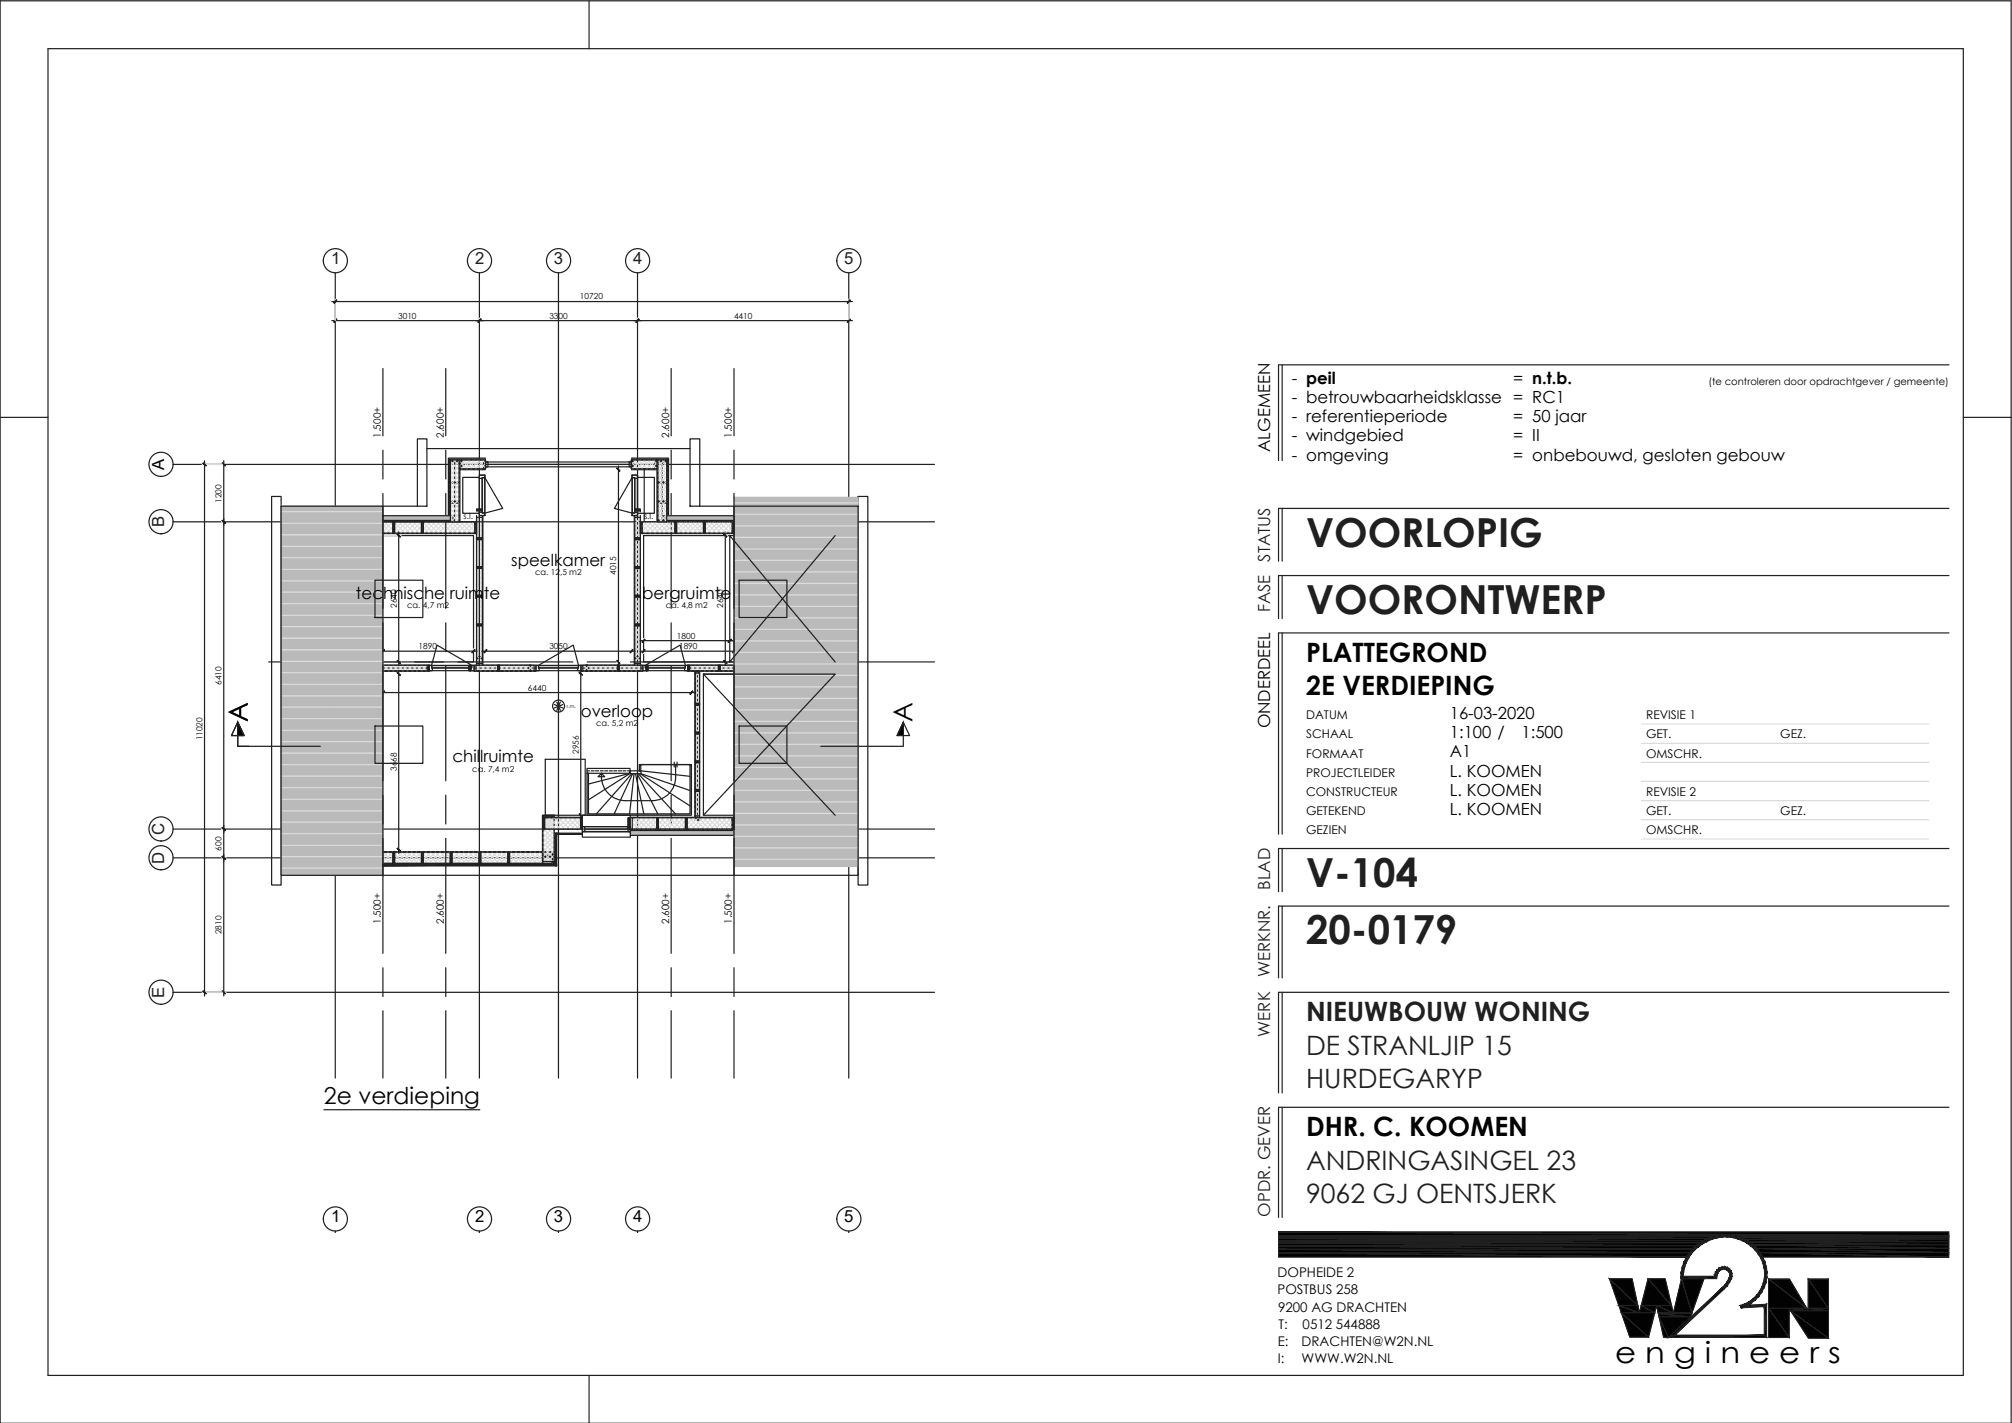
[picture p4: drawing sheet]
<svg xmlns="http://www.w3.org/2000/svg" width="420mm" height="297mm" viewBox="0 0 420 297" stroke-linecap="round" stroke-linejoin="round" font-family="sans-serif">
<defs><g id="words">
<g font-size="8.4" fill="#231f20">
<text x="272.7" y="114.1">VOORLOPIG</text>
<text x="272.7" y="128.1">VOORONTWERP</text>
<text x="272.7" y="185.1">V-104</text>
<text x="272.7" y="197.1">20-0179</text>
</g>
<text font-size="6.2" fill="#020202" x="337.3" y="284.6">e n g i n e e r s</text>
<g font-size="5.6" fill="#020202">
<text x="272.7" y="138.1">PLATTEGROND</text>
<text x="272.7" y="145.1">2E VERDIEPING</text>
<text x="51.7" y="150.7" transform="rotate(-90 51.7 150.7)">A</text>
<text x="190.6" y="150.7" transform="rotate(-90 190.6 150.7)">A</text>
<text x="272.7" y="237.1">DHR. C. KOOMEN</text>
</g>
<g font-size="5.6" fill="#231f20">
<text x="272.7" y="213.1">NIEUWBOUW WONING</text>
<text x="272.7" y="220.1">DE STRANLJIP 15</text>
<text x="272.7" y="227.1">HURDEGARYP</text>
<text x="272.7" y="244.1">ANDRINGASINGEL 23</text>
<text x="272.7" y="251.1">9062 GJ OENTSJERK</text>
</g>
<text font-size="4.9" fill="#020202" x="67.6" y="230.5">2e verdieping</text>
<g font-size="3.5" fill="#231f20">
<text x="69.1" y="55.1">1</text>
<text x="99.2" y="55.1">2</text>
<text x="115.7" y="55.1">3</text>
<text x="132.2" y="55.1">4</text>
<text x="176.3" y="55.1">5</text>
<text x="34.3" y="110.1" transform="rotate(-90 34.3 110.1)">B</text>
<text x="265.3" y="117.3" transform="rotate(-90 265.3 117.3)">STATUS</text>
<text x="265.3" y="127.8" transform="rotate(-90 265.3 127.8)">FASE</text>
<text x="34.3" y="174.2" transform="rotate(-90 34.3 174.2)">C</text>
<text x="34.3" y="180.3" transform="rotate(-90 34.3 180.3)">D</text>
<text x="265.3" y="185.8" transform="rotate(-90 265.3 185.8)">BLAD</text>
<text x="34.3" y="208.3" transform="rotate(-90 34.3 208.3)">E</text>
<text x="265.3" y="204" transform="rotate(-90 265.3 204)">WERKNR.</text>
<text x="265.3" y="216.4" transform="rotate(-90 265.3 216.4)">WERK</text>
<text x="265.3" y="254" transform="rotate(-90 265.3 254)">OPDR. GEVER</text>
</g>
<g font-size="3.5" fill="#020202">
<text x="269.7" y="80.1">- peil</text>
<text x="316" y="80.1">= n.t.b.</text>
<text x="269.7" y="84.2">- betrouwbaarheidsklasse = RC1</text>
<text x="269.7" y="88.1">- referentieperiode</text>
<text x="316" y="88.1">= 50 jaar</text>
<text x="265.3" y="94.3" transform="rotate(-90 265.3 94.3)">ALGEMEEN</text>
<text x="269.7" y="92.1">- windgebied</text>
<text x="316" y="92.1">= II</text>
<text x="34.3" y="98" transform="rotate(-90 34.3 98)">A</text>
<text x="269.7" y="96.1">- omgeving</text>
<text x="316" y="96.1">= onbebouwd, gesloten gebouw</text>
<text x="106.8" y="118.1">speelkamer</text>
<text x="74.3" y="125">technische ruimte</text>
<text x="134.1" y="125">bergruimte</text>
<text x="121.3" y="149.6">overloop</text>
<text x="265.3" y="152.1" transform="rotate(-90 265.3 152.1)">ONDERDEEL</text>
<text x="302.8" y="150.1">16-03-2020</text>
<text x="302.8" y="154.1">1:100 /</text>
<text x="317.7" y="154.1">1:500</text>
<text x="94.5" y="159">chillruimte</text>
<text x="302.8" y="158.1">A1</text>
<text x="302.8" y="162.1">L. KOOMEN</text>
<text x="302.8" y="166.1">L. KOOMEN</text>
<text x="302.8" y="170.1">L. KOOMEN</text>
<text x="69.1" y="255.1">1</text>
<text x="99.2" y="255.1">2</text>
<text x="115.7" y="255.1">3</text>
<text x="132.2" y="255.1">4</text>
<text x="176.3" y="255.1">5</text>
</g>
<g font-size="2.8" fill="#020202">
<text x="266.8" y="266.6">DOPHEIDE 2</text>
<text x="266.8" y="270.2">POSTBUS 258</text>
<text x="266.9" y="273.8">9200 AG DRACHTEN</text>
<text x="266.8" y="281">E:</text>
<text x="267" y="277.4">T:</text>
<text x="271.8" y="281">DRACHTEN@W2N.NL</text>
<text x="272" y="277.4">0512 544888</text>
<text x="266.8" y="284.6">I:</text>
<text x="271.8" y="284.6">WWW.W2N.NL</text>
</g>
<g font-size="2.5" fill="#020202">
<text x="272.7" y="154.1">SCHAAL</text>
<text x="272.7" y="150.2">DATUM</text>
<text x="343.7" y="150.2">REVISIE 1</text>
<text x="343.7" y="154.1">GET.</text>
<text x="371.8" y="154.1">GEZ.</text>
<text x="272.7" y="158.2">FORMAAT</text>
<text x="343.7" y="158.2">OMSCHR.</text>
<text x="272.7" y="162.1">PROJECTLEIDER</text>
<text x="272.7" y="166.2">CONSTRUCTEUR</text>
<text x="343.7" y="166.2">REVISIE 2</text>
<text x="272.7" y="170.1">GETEKEND</text>
<text x="343.7" y="170.1">GET.</text>
<text x="371.8" y="170.1">GEZ.</text>
<text x="272.7" y="174.2">GEZIEN</text>
<text x="343.7" y="174.2">OMSCHR.</text>
</g>
<g font-size="2.1" fill="#020202">
<text x="356.8" y="80.4">(te controleren door opdrachtgever / gemeente)</text>
<text x="79.5" y="91.4" transform="rotate(-90 79.5 91.4)">1.500+</text>
<text x="92.7" y="91.4" transform="rotate(-90 92.7 91.4)">2.600+</text>
<text x="139.7" y="91.4" transform="rotate(-90 139.7 91.4)">2.600+</text>
<text x="152.9" y="91.4" transform="rotate(-90 152.9 91.4)">1.500+</text>
<text x="79.5" y="192.9" transform="rotate(-90 79.5 192.9)">1.500+</text>
<text x="92.7" y="192.9" transform="rotate(-90 92.7 192.9)">2.600+</text>
<text x="139.7" y="192.9" transform="rotate(-90 139.7 192.9)">2.600+</text>
<text x="152.9" y="192.9" transform="rotate(-90 152.9 192.9)">1.500+</text>
</g>
<g font-size="1.7" fill="#020202">
<text x="121.1" y="62.5">10720</text>
<text x="83.1" y="66.5">3010</text>
<text x="114.7" y="66.5">3300</text>
<text x="153.3" y="66.5">4410</text>
<text x="46.3" y="105" transform="rotate(-90 46.3 105)">1200</text>
<text x="96.8" y="108.4">s.l.</text>
<text x="134.5" y="108.4">s.l.</text>
<text x="111.8" y="120.1">ca. 12,5 m2</text>
<text x="128.7" y="120" transform="rotate(-90 128.7 120)">4015</text>
<text x="82.8" y="126.9" transform="rotate(-90 82.8 126.9)">2640</text>
<text x="85" y="127">ca. 4,7 m2</text>
<text x="139" y="127">ca. 4,8 m2</text>
<text x="151" y="126.9" transform="rotate(-90 151 126.9)">2640</text>
<text x="87.4" y="135.5">1890</text>
<text x="114.7" y="135.5">3050</text>
<text x="141.3" y="133.3">1800</text>
<text x="141.8" y="135.5">1890</text>
<text x="46.3" y="143" transform="rotate(-90 46.3 143)">6410</text>
<text x="110.2" y="144.1">6440</text>
<text x="42.3" y="154.6" transform="rotate(-90 42.3 154.6)">11020</text>
<text x="124.5" y="151.6">ca. 5,2 m2</text>
<text x="82.8" y="161" transform="rotate(-90 82.8 161)">3668</text>
<text x="98.6" y="161.1">ca. 7,4 m2</text>
<text x="120.9" y="157.4" transform="rotate(-90 120.9 157.4)">2956</text>
<text x="46.3" y="177.5" transform="rotate(-90 46.3 177.5)">600</text>
<text x="46.3" y="195" transform="rotate(-90 46.3 195)">2810</text>
</g>
<text font-size="1" fill="#020202" x="118.4" y="147.8">r.m.</text>
</g></defs>
<g fill="none" stroke="#231f20" stroke-width=".25">
<path d="M70 56.9v168.1M100.1 56.9v168.1M133.1 56.9v168.1M177.2 56.9v168.1M69.3 66.9h31.6M36.1 96.9h159M36.1 108.9h159M70 108.9h.4v2.4h-.4zM70 111.4h29.5M70 111.1l.2 .2M70 110.9l.4 .4M70 110.7l.4 .3"/>
<path d="M70 110.4l.4 .4M70 110.2l.4 .4M70 110l.4 .4M70 109.8l.4 .4M70 109.6l.4 .3M70 109.3l.4 .4M70 109.1l.4 .4M70.1 108.9l.3 .4M70.3 108.9l.1 .2M70.4 108.9h28.7v2.4h-28.7zM76 108.9h.4v2.4h-.4zM76 111.1l.2 .2"/>
<path d="M76 110.9l.4 .4M76 110.7l.4 .3M76 110.4l.4 .4M76 110.2l.4 .4M76 110l.4 .4M76 109.8l.4 .4M76 109.6l.4 .3M76 109.3l.4 .4M76 109.1l.4 .4M76.1 108.9l.3 .4M76.3 108.9l.1 .2M82 108.9h.4v2.4h-.4z"/>
<path d="M82 111.1l.2 .2M82 110.9l.4 .4M82 110.7l.4 .3M82 110.4l.4 .4M82 110.2l.4 .4M82 110l.4 .4M82 109.8l.4 .4M82 109.6l.4 .3M82 109.3l.4 .4M82 109.1l.4 .4M82.1 108.9l.3 .4M82.3 108.9l.1 .2"/>
<path d="M88 108.9h.4v2.4h-.4zM88 111.1l.2 .2M88 110.9l.4 .4M88 110.7l.4 .3M88 110.4l.4 .4M88 110.2l.4 .4M88 110l.4 .4M88 109.8l.4 .4M88 109.6l.4 .3M88 109.3l.4 .4M88 109.1l.4 .4M88.1 108.9l.3 .4"/>
<path d="M88.3 108.9l.1 .2M99.1 108.9h.4v2.4h-.4zM99.1 110.9l.4 .4h-29.5M99.1 111.1l.2 .2M99.1 110.7l.4 .3M99.1 110.4l.4 .4M99.1 110.2l.4 .4M99.1 110l.4 .4M99.1 109.8l.4 .4M99.1 109.6l.4 .3M99.1 109.3l.4 .4M99.1 109.1l.4 .4"/>
<path d="M99.2 108.9l.3 .4M99.4 108.9l.1 .2M99.5 106.3h1.2v.3h-1.2zM99.5 108h1.2v30.5h-1.2zM99.5 112.3h1.2v.3h-1.2zM99.5 118.3h1.2v.4h-1.2zM99.5 107.6v31.3M99.5 106.4l.3 .2M99.5 106.6h.1M99.5 112.4l.3 .2M99.5 112.6h.1M99.5 118.4l.3 .3"/>
<path d="M99.5 118.6l.1 .1M99.6 106.3l.4 .3M99.6 112.3l.4 .3M99.6 118.3l.4 .4M99.9 106.3l.3 .3M99.9 112.3l.3 .3M99.9 118.3l.3 .4M100.1 106.3l.3 .3M100.1 112.3l.3 .3M100.1 118.3l.3 .4M100.3 106.3l.4 .3M100.3 112.3l.4 .3"/>
<path d="M100.3 118.3l.4 .4M100.5 106.3l.2 .2M100.5 112.3l.2 .2M100.5 118.3l.2 .2M100.7 107.6v31.3M100.8 107.6v31.3M99.5 137.1h1.2v.4h-1.2zM99.5 124.2h1.2v.4h-1.2zM99.5 130.3h1.2v.3h-1.2zM99.5 137.2l.3 .3M99.5 137.5h.1M99.5 124.4l.3 .2"/>
<path d="M99.5 124.6h.1M99.5 130.4l.3 .2M99.5 130.6h.1M99.6 137.1l.4 .4M99.6 124.2l.4 .4M99.6 130.3l.4 .3M99.9 137.1l.3 .4M99.9 124.2l.3 .4M99.9 130.3l.3 .3M100.1 137.1l.3 .4M100.1 124.2l.3 .4M100.1 130.3l.3 .3"/>
<path d="M100.3 137.1l.4 .4M100.3 124.2l.4 .4M100.3 130.3l.4 .3M100.5 137.1l.2 .2M100.5 124.2l.2 .3M100.5 130.3l.2 .2M36.1 173.1h159M36.1 179.1h159M36.1 207.1h159"/>
</g>
<g fill="none" stroke="#dcdcdc" stroke-width=".25">
<path d="M71.1 108.9l-.7 .8M71.4 108.9l2.3 2.4 2.4-2.4M72.1 108.9l-1.7 1.8M72.4 108.9l2.3 2.4 2.4-2.4M73.1 108.9l-2.3 2.4-.4-.4M73.4 108.9l2.3 2.4 2.4-2.4M74.1 108.9l-2.4 2.4-1.3-1.4M74.4 108.9l2.3 2.4 2.4-2.4M75.1 108.9l-2.3 2.4-2.4-2.3M75.3 108.9l2.4 2.4 2.3-2.4M76.3 108.9l2.4 2.4 2.3-2.4M77.3 108.9l2.4 2.4 2.3-2.4"/>
<path d="M78.3 108.9l2.4 2.4 2.3-2.4M79.3 108.9l2.4 2.4 2.3-2.4M80.3 108.9l2.3 2.4 2.4-2.4M81.3 108.9l2.3 2.4 2.4-2.4M82.3 108.9l2.3 2.4 2.4-2.4M83.3 108.9l2.3 2.4 2.4-2.4M84.2 108.9l2.4 2.4 2.3-2.4M85.3 108.9l2.3 2.4 2.4-2.4M86.2 108.9l2.4 2.4 2.3-2.4M87.2 108.9l2.4 2.4 2.3-2.4M88.2 108.9l2.3 2.4 2.4-2.4M89.2 108.9l2.4 2.4 2.3-2.4"/>
<path d="M90.2 108.9l2.3 2.4 2.4-2.4M91.2 108.9l2.3 2.4 2.4-2.4M92.2 108.9l2.3 2.4 2.4-2.4M93.2 108.9l2.3 2.4 2.4-2.4M94.1 108.9l2.4 2.4 2.3-2.4M95.2 108.9l2.3 2.4 1.6-1.7M96.1 108.9l2.4 2.4 .6-.7M97.1 108.9l2 2.1M98.1 108.9l1 1.1M99.1 108.9v.1M99.5 108.2l1.2 1.1M99.5 109.1l1.2 1.2"/>
<path d="M99.5 110.1l1.2 1.2M99.5 111.1l1.2 1.2M99.5 112.1l1.2 1.2M99.5 113.1l1.2 1.2M99.5 114.1l1.2 1.2M99.5 115.1l1.2 1.2M99.5 116.1l1.2 1.2M99.5 117.1l1.2 1.1M99.5 118l1.2 1.3M99.5 119l1.2 1.2M99.9 108l-.4 .4M100.4 108l.3 .4"/>
<path d="M100.7 108.2l-1.2 1.1M100.7 109.1l-1.2 1.2M100.7 110.1l-1.2 1.2M100.7 111.1l-1.2 1.2M100.7 112.1l-1.2 1.2M100.7 113.1l-1.2 1.2M100.7 114.1l-1.2 1.2M100.7 115.1l-1.2 1.2M100.7 116.1l-1.2 1.2M100.7 117.1l-1.2 1.1M100.7 118l-1.2 1.3M100.7 119l-1.2 1.2"/>
<path d="M99.5 120l1.2 1.2M99.5 121l1.2 1.2M99.5 122l1.2 1.2M99.5 123l1.2 1.2M99.5 124l1.2 1.2M99.5 125l1.2 1.2M99.5 126l1.2 1.2M99.5 127l1.2 1.1M99.5 127.9l1.2 1.3M99.5 128.9l1.2 1.2M99.5 129.9l1.2 1.2M99.5 130.9l1.2 1.2"/>
<path d="M99.5 131.9l1.2 1.2M99.5 132.9l1.2 1.2M99.5 133.9l1.2 1.2M99.5 134.9l1.2 1.2M99.5 135.8l1.2 1.3M99.5 136.9l1.2 1.1M99.5 137.8l.7 .7 .5-.7M100.7 120l-1.2 1.2M100.7 121l-1.2 1.2M100.7 122l-1.2 1.2M100.7 123l-1.2 1.2M100.7 124l-1.2 1.2"/>
<path d="M100.7 125l-1.2 1.2M100.7 126l-1.2 1.2M100.7 127l-1.2 1.1M100.7 127.9l-1.2 1.3M100.7 128.9l-1.2 1.2M100.7 129.9l-1.2 1.2M100.7 130.9l-1.2 1.2M100.7 131.9l-1.2 1.2M100.7 132.9l-1.2 1.2M100.7 133.9l-1.2 1.2M100.7 134.9l-1.2 1.2M100.7 135.8l-1.2 1.3"/>
<path d="M100.7 136.9l-1.2 1.1"/>
</g>
<path d="M70 66.4v.5M100.1 66.4v.3" fill="none" stroke="#dbdadb" stroke-width=".25"/>
<path d="M70.3 66.6l-.5 .7zM70.3 66.6l-.6 .6z" fill="#020202"/>
<path d="M70.3 66.6l-.5 .7zM70.3 66.6l-.6 .6z" fill="none" stroke="#231f20" stroke-width=".21"/>
<path d="M100.4 66.6l-.5 .7zM100.4 66.6l-.5 .7z" fill="#020202"/>
<path d="M100.4 66.6l-.5 .7z" fill="none" stroke="#231f20" stroke-width=".21"/>
<path d="M100.1 66.4v.3M133.1 66.4v.3" fill="none" stroke="#dbdadb" stroke-width=".25"/>
<path d="M99.4 66.9h34.5" fill="none" stroke="#231f20" stroke-width=".25"/>
<path d="M100.4 66.6l-.5 .7zM100.4 66.6l-.5 .7z" fill="#020202"/>
<path d="M100.4 66.6l-.5 .7z" fill="none" stroke="#231f20" stroke-width=".21"/>
<path d="M133.4 66.6l-.6 .6zM133.4 66.6l.1 .1-.6 .6z" fill="#020202"/>
<path d="M133.4 66.6l-.6 .6zM133.4 66.6l.1 .1-.6 .6z" fill="none" stroke="#231f20" stroke-width=".21"/>
<path d="M133.1 66.4v.3M177.2 66.4v.3" fill="none" stroke="#dbdadb" stroke-width=".25"/>
<path d="M132.4 66.9h45.6" fill="none" stroke="#231f20" stroke-width=".25"/>
<path d="M133.4 66.6l-.5 .7 .6-.6zM133.4 66.6l-.6 .6z" fill="#020202"/>
<path d="M133.4 66.6l.1 .1-.6 .6zM133.4 66.6l-.6 .6z" fill="none" stroke="#231f20" stroke-width=".21"/>
<path d="M177.5 66.6l-.6 .6zM177.5 66.6l.1 .1-.6 .6z" fill="#020202"/>
<path d="M177.5 66.6l-.6 .6zM177.5 66.6l.1 .1-.6 .6z" fill="none" stroke="#231f20" stroke-width=".21"/>
<path d="M46.2 96.9h.3M46.2 108.9h.3" fill="none" stroke="#dbdadb" stroke-width=".25"/>
<path d="M46.7 96.2v13.5" fill="none" stroke="#231f20" stroke-width=".25"/>
<path d="M46.4 96.7l.6 .6 .1-.1zM46.4 96.6l.7 .6z" fill="#020202"/>
<path d="M46.4 96.7l.7 .5-.1 .1zM46.4 96.6l.7 .6z" fill="none" stroke="#231f20" stroke-width=".21"/>
<path d="M46.4 108.6l.7 .6zM46.4 108.7l.7 .5z" fill="#020202"/>
<path d="M46.4 108.7l.7 .5z" fill="none" stroke="#231f20" stroke-width=".21"/>
<path d="M46.2 108.9h.3M46.2 173.1h.3" fill="none" stroke="#dbdadb" stroke-width=".25"/>
<path d="M46.7 108.2v65.6" fill="none" stroke="#231f20" stroke-width=".25"/>
<path d="M46.4 108.7l.7 .5zM46.4 108.7l.7 .5z" fill="#020202"/>
<path d="M46.4 108.7l.7 .5z" fill="none" stroke="#231f20" stroke-width=".21"/>
<path d="M46.4 172.8l.7 .5zM46.4 172.8l.7 .5-.1 .1z" fill="#020202"/>
<path d="M46.4 172.8l.7 .5zM46.4 172.8l.7 .5-.1 .1z" fill="none" stroke="#231f20" stroke-width=".21"/>
<path d="M46.2 173.1h.3M47 179.1h.2" fill="none" stroke="#dbdadb" stroke-width=".25"/>
<path d="M46.7 172.3v7.5" fill="none" stroke="#231f20" stroke-width=".25"/>
<path d="M46.4 172.8l.6 .6 .1-.1zM46.4 172.8l.7 .5z" fill="#020202"/>
<path d="M46.4 172.8l.7 .5-.1 .1zM46.4 172.8l.7 .5z" fill="none" stroke="#231f20" stroke-width=".21"/>
<path d="M46.4 178.8l.7 .5zM46.4 178.8l.7 .5z" fill="#020202"/>
<path d="M46.4 178.8l.7 .5z" fill="none" stroke="#231f20" stroke-width=".21"/>
<path d="M46.2 179.1h.3M47 207.1h.2" fill="none" stroke="#dbdadb" stroke-width=".25"/>
<path d="M46.7 178.3v29.6" fill="none" stroke="#231f20" stroke-width=".25"/>
<path d="M46.4 178.8l.7 .5zM46.4 178.8l.7 .5z" fill="#020202"/>
<path d="M46.4 178.8l.7 .5z" fill="none" stroke="#231f20" stroke-width=".21"/>
<path d="M46.4 206.8l.7 .6zM46.4 206.9l.7 .5z" fill="#020202"/>
<path d="M46.4 206.9l.7 .5z" fill="none" stroke="#231f20" stroke-width=".21"/>
<path d="M70 62.4v4.5M177.2 62.4v4.3" fill="none" stroke="#dbdadb" stroke-width=".25"/>
<path d="M69.3 62.9h108.7" fill="none" stroke="#231f20" stroke-width=".25"/>
<path d="M70.3 62.6l-.5 .7zM69.7 63.2l.6-.6-.5 .7z" fill="#020202"/>
<path d="M69.7 63.2l.6-.6-.5 .7zM70.3 62.6l-.5 .7z" fill="none" stroke="#231f20" stroke-width=".21"/>
<path d="M177.5 62.6l-.6 .6 .1 .1zM177.5 62.6l-.5 .7z" fill="#020202"/>
<path d="M177.5 62.6l-.5 .7-.1-.1zM177.5 62.6l-.5 .7z" fill="none" stroke="#231f20" stroke-width=".21"/>
<path d="M42.2 96.9h4.3M42.2 207.1h4.3" fill="none" stroke="#dbdadb" stroke-width=".25"/>
<path d="M42.7 96.2v111.7" fill="none" stroke="#231f20" stroke-width=".25"/>
<path d="M42.4 96.7l.6 .6zM42.4 96.7l.1-.1 .5 .6z" fill="#020202"/>
<path d="M42.4 96.7l.6 .6zM42.4 96.7l.1-.1 .5 .6z" fill="none" stroke="#231f20" stroke-width=".21"/>
<path d="M42.4 206.9l.6 .5zM42.4 206.9l.6 .5z" fill="#020202"/>
<path d="M42.4 206.9l.6 .5z" fill="none" stroke="#231f20" stroke-width=".21"/>
<g fill="none" stroke="#231f20" stroke-width=".25">
<path d="M116.6 56.9v168.1M68.7 108.9v71.3M69.7 108.9v71.3M70 108.9h2.4v.4h-2.4zM70 114.9h2.4v.4h-2.4zM70 108.9v71.3M70 109l.4 .3M70 109.2l.1 .1M70 115l.4 .3M70 115.2l.1 .1M70.2 108.9l.4 .4M70.2 114.9l.4 .4"/>
<path d="M70.4 108.9l.4 .4M70.4 114.9l.4 .4M70.6 108.9l.4 .4M70.6 114.9l.4 .4M70.9 108.9l.3 .4M70.9 114.9l.3 .4M71.1 108.9l.4 .4M71.1 114.9l.4 .4M71.3 108.9l.4 .4M71.3 114.9l.4 .4M71.5 108.9l.4 .4M71.5 114.9l.4 .4"/>
<path d="M71.7 108.9l.4 .4M71.7 114.9l.4 .4M72 108.9l.3 .4M72 114.9l.3 .4M72.2 108.9l.2 .2M72.2 114.9l.2 .2M72.4 108.9v71.3l-.4-.4M72.5 108.9v71.3M72.8 108.9v71.3M72.9 111.8h26v26.4h-26zM132.5 107.6v31.3M132.5 106.3h1.2v.3h-1.2z"/>
<path d="M132.5 108h1.2v30.5h-1.2zM132.5 112.3h1.2v.3h-1.2zM132.5 118.3h1.2v.4h-1.2zM132.8 106.3l-.3 .2M132.8 112.3l-.3 .2M132.8 118.3l-.3 .2M133 106.3l-.4 .3M133 112.3l-.4 .3M133 118.3l-.4 .4M133.1 107.6v31.3M133.2 106.3l-.4 .3M133.2 112.3l-.4 .3"/>
<path d="M133.2 118.3l-.4 .4M133.4 106.3l-.4 .3M133.4 112.3l-.4 .3M133.4 118.3l-.4 .4M133.6 106.3l-.3 .3M133.6 112.3l-.3 .3M133.6 118.3l-.3 .4M133.7 106.6h.1M133.7 107.6v31.3M133.7 106.4l-.2 .2M133.7 112.4l-.2 .2M133.7 118.4l-.2 .3"/>
<path d="M134.4 111.8h40v26.4h-40zM70 120.9h2.4v.4h-2.4zM70 127h2.4v.3h-2.4zM70 132.9h2.4v.4h-2.4zM70 138.9h2.4v.4h-2.4zM70 121l.4 .3M70 121.2l.1 .1M70 127l.4 .3M70 127.2l.1 .1M70 133l.4 .3M70 133.2l.1 .1M70 139l.4 .3"/>
<path d="M70 139.2l.1 .1M70.2 120.9l.4 .4M70.2 127l.4 .3M70.2 132.9l.4 .4M70.2 138.9l.4 .4M70.4 120.9l.4 .4M70.4 127l.4 .3M70.4 132.9l.4 .4M70.4 138.9l.4 .4M70.6 120.9l.4 .4M70.6 127l.4 .3M70.6 132.9l.4 .4"/>
<path d="M70.6 138.9l.4 .4M70.9 120.9l.3 .4M70.9 127l.3 .3M70.9 132.9l.3 .4M70.9 138.9l.3 .4M71.1 120.9l.4 .4M71.1 127l.4 .3M71.1 132.9l.4 .4M71.1 138.9l.4 .4M71.3 127l.4 .3M71.3 120.9l.4 .4M71.3 132.9l.4 .4"/>
<path d="M71.3 138.9l.4 .4M71.5 120.9l.4 .4M71.5 127l.4 .3M71.5 132.9l.4 .4M71.5 138.9l.4 .4M71.7 120.9l.4 .4M71.7 127l.4 .3M71.7 132.9l.4 .4M71.7 138.9l.4 .4M72 120.9l.3 .4M72 127l.3 .3M72 132.9l.3 .4"/>
<path d="M72 138.9l.3 .4M72.2 120.9l.2 .2M72.2 127l.2 .1M72.2 132.9l.2 .2M72.2 138.9l.2 .2M72.9 138.9h.4v1.1h-.4zM72.9 138.9h16.7M72.9 139.4h16.7M72.9 139.6l.4 .4M72.9 139.8l.2 .2M72.9 139.4l.4 .4M72.9 139.1l.4 .4"/>
<path d="M72.9 138.9l.4 .4M73 138.9l.3 .2M73.3 138.9h15.9v1.1h-15.9zM78.9 138.9h.3v1.1h-.3zM78.9 139.8l.2 .2M78.9 139.6l.3 .4M78.9 139.4l.3 .4M78.9 139.1l.3 .4M78.9 138.9l.3 .4M79 138.9l.2 .2M79.2 135.9h20.4M79.2 138.9h.1"/>
<path d="M89.2 138.9h.4v1.1h-.4zM89.2 139.8l.2 .2M89.2 139.6l.4 .4M89.2 139.4l.4 .4M89.2 139.1l.4 .4M89.2 138.9l.4 .4M89.4 138.9l.2 .2M89.6 138.9h.1M97.9 138.9h.4v1.1h-.4zM97.9 139.8l.2 .2M97.9 139.6l.4 .4M97.9 139.4l.4 .4"/>
<path d="M97.9 139.1l.4 .4M97.9 138.9l.4 .4M98.1 138.9l.2 .2M98.3 138.9h.1M99 138.9h12.9M99 139.4h12.9M99.4 138.9h12.1v1.1h-12.1zM103.9 138.9h.4v1.1h-.4zM103.9 139.8l.2 .2M103.9 139.6l.4 .4M103.9 139.4l.4 .4M103.9 139.1l.4 .4"/>
<path d="M103.9 138.9l.4 .4M104 138.9l.3 .2M104.3 138.9h.1M110.4 138.9h.4v1.1h-.4zM110.4 139.8l.3 .2M110.4 139.6l.4 .4M110.4 139.4l.4 .4M110.4 139.1l.4 .4M110.4 138.9l.4 .4M110.6 138.9l.2 .2M110.8 138.9h.1M132.5 137.1h1.2v.4h-1.2z"/>
<path d="M132.5 124.2h1.2v.4h-1.2zM132.5 130.3h1.2v.3h-1.2zM132.8 137.1l-.3 .2M132.8 124.2l-.3 .3M132.8 130.3l-.3 .2M133 137.1l-.4 .4M133 124.2l-.4 .4M133 130.3l-.4 .3M133.2 137.1l-.4 .4M133.2 124.2l-.4 .4M133.2 130.3l-.4 .3M133.4 137.1l-.4 .4"/>
<path d="M133.4 124.2l-.4 .4M133.4 130.3l-.4 .3M133.6 137.1l-.3 .4M133.6 124.2l-.3 .4M133.6 130.3l-.3 .3M133.7 137.5h.1M133.7 124.6h.1M133.7 130.6h.1M133.7 137.2l-.2 .3M133.7 124.4l-.2 .2M133.7 130.4l-.2 .2M143.6 138.9h.4v1.1h-.4z"/>
<path d="M143.6 138.9h30.8M143.6 139.4h30.8M143.9 138.9l-.3 .2M144 138.9h30v1.1h-30zM144 139.8l-.2 .2M144 139.6l-.4 .4M144 139.4l-.4 .4M144 139.1l-.4 .4M144 138.9l-.4 .4M150 138.9h.1M150 138.9h.4v1.1h-.4zM150.2 138.9l-.2 .2"/>
<path d="M150.4 139.8l-.2 .2M150.4 139.6l-.4 .4M150.4 139.4l-.4 .4M150.4 139.1l-.4 .4M150.4 138.9l-.4 .4M156 138.9h.4v1.1h-.4zM156.2 138.9l-.2 .2M156.4 139.8l-.2 .2M156.4 139.6l-.4 .4M156.4 139.4l-.4 .4M156.4 139.1l-.4 .4M156.4 138.9l-.4 .4"/>
<path d="M162 138.9h.4v1.1h-.4zM162.3 138.9l-.3 .2M162.4 139.8l-.2 .2M162.4 139.6l-.4 .4M162.4 139.4l-.4 .4M162.4 139.1l-.4 .4M162.4 138.9l-.4 .4M168 138.9h.1M168 138.9h.4v1.1h-.4zM168.3 138.9l-.3 .2M168.4 139.8l-.2 .2M168.4 139.6l-.4 .4"/>
<path d="M168.4 139.4l-.4 .4M168.4 139.1l-.4 .4M168.4 138.9l-.4 .4M174 138.9h.1M174 138.9h.4v1.1h-.4zM174.2 138.9l-.2 .2M174.4 139.8l-.2 .2M174.4 139.6l-.4 .4M174.4 139.4l-.4 .4M174.4 139.1l-.4 .4M174.4 138.9l-.4 .4M70 144.9h2.4v.4h-2.4z"/>
<path d="M70 151h2.4v.3h-2.4zM70 156.9h2.4v.4h-2.4zM70 145l.4 .3M70 145.2l.1 .1M70 151l.4 .3M70 151.2l.1 .1M70 157l.4 .3M70 157.2l.1 .1M70.2 144.9l.4 .4M70.2 151l.4 .3M70.2 156.9l.4 .4M70.4 144.9l.4 .4"/>
<path d="M70.4 151l.4 .3M70.4 156.9l.4 .4M70.6 144.9l.4 .4M70.6 151l.4 .3M70.6 156.9l.4 .4M70.9 144.9l.3 .4M70.9 151l.3 .3M70.9 156.9l.3 .4M71.1 144.9l.4 .4M71.1 151l.4 .3M71.1 156.9l.4 .4M71.3 144.9l.4 .4"/>
<path d="M71.3 151l.4 .3M71.3 156.9l.4 .4M71.5 144.9l.4 .4M71.5 151l.4 .3M71.5 156.9l.4 .4M71.7 144.9l.4 .4M71.7 151l.4 .3M71.7 156.9l.4 .4M72 144.9l.3 .4M72 151l.3 .3M72 156.9l.3 .4M72.2 144.9l.2 .2"/>
<path d="M72.2 151l.2 .1M72.2 156.9l.2 .2M72.9 140h16.7M72.9 140.1h16.7M99 140h12.9M99 140.1h12.9M140.8 159.1v1M141.1 159.6v2.5M141.4 159.1v1M143.6 140h30.8M143.6 140.1h30.8M145.1 140.1v30.6"/>
<path d="M145.2 140.1h.9v.4h-.9zM145.2 140.5h.9v29.8h-.9zM145.2 158.8h.9v.4h-.9zM145.2 152.8h.9v.4h-.9zM145.2 146.8h.9v.4h-.9zM145.2 140.1v30.6M145.2 140.5h.1M145.2 140.3l.3 .2M145.2 159.1v.1M145.2 158.9l.3 .3M145.2 153.2h.1M145.2 152.9l.3 .3"/>
<path d="M145.2 147.2h.1M145.2 146.9l.3 .3M145.3 140.1l.4 .4M145.3 158.8l.4 .4M145.3 152.8l.4 .4M145.3 146.8l.4 .4M145.5 140.1l.4 .4M145.5 158.8l.4 .4M145.5 152.8l.4 .4M145.5 146.8l.4 .4M145.6 140.1v30.6M145.7 140.1l.4 .4"/>
<path d="M145.7 158.8l.4 .3M145.7 152.8l.4 .3M145.7 146.8l.4 .4M146 140.1l.1 .1M146 158.8l.1 .1M146 152.8l.1 .1M146 146.8l.1 .1M146.1 140.1v30.6M146.9 140.7h27.5v29.5h-27.5zM70 177.9h.4v2.3h-.4zM70 179.8h2.4v.4h-2.4zM70 162.9h2.4v.4h-2.4z"/>
<path d="M70 169h2.4v.3h-2.4zM70 175h2.4v.3h-2.4zM70 177.9h45.7l-.3 .4M70 177.8h45.7M70 179.9l.4 .3M70 163l.4 .3M70 163.2l.1 .1M70 169l.4 .3M70 169.2l.1 .1M70 175l.4 .3M70 175.2l.1 .1M70.2 177.9l-.2 .2"/>
<path d="M70.2 179.8l.4 .4M70.2 162.9l.4 .4M70.2 169l.4 .3M70.2 175l.4 .3M70.4 177.9h45v2.3h-45zM70.4 177.9l-.4 .4M70.4 178.1l-.4 .4M70.4 178.4l-.4 .3M70.4 178.6l-.4 .3M70.4 178.8l-.4 .4M70.4 179l-.4 .4M70.4 179.2l-.4 .4"/>
<path d="M70.4 179.5l-.4 .3M70.4 179.7l-.4 .3M70.4 179.9l-.3 .3-.1-.1M70.4 179.8l.4 .4M70.4 162.9l.4 .4M70.4 169l.4 .3M70.4 175l.4 .3M70.6 179.8l.4 .4M70.6 162.9l.4 .4M70.6 169l.4 .3M70.6 175l.4 .3M70.9 179.8l.3 .4"/>
<path d="M70.9 162.9l.3 .4M70.9 169l.3 .3M70.9 175l.3 .3M71.1 179.8l.4 .4M71.1 162.9l.4 .4M71.1 169l.4 .3M71.1 175l.4 .3M71.3 179.8l.4 .4M71.3 162.9l.4 .4M71.3 169l.4 .3M71.3 175l.4 .3M71.5 179.8l.4 .4"/>
<path d="M71.5 162.9l.4 .4M71.5 169l.4 .3M71.5 175l.4 .3M71.7 179.8l.4 .4M71.7 162.9l.4 .4M71.7 169l.4 .3M71.7 175l.4 .3M72 162.9l.3 .4M72 169l.3 .3M72 175l.3 .3M72.2 179.8l.2 .2M72.2 162.9l.2 .2"/>
<path d="M72.2 169l.2 .1M72.2 175l.2 .1M76 177.9h.4v2.3h-.4zM76.2 177.9l-.2 .2M76.4 177.9l-.4 .4M76.4 178.1l-.4 .4M76.4 178.4l-.4 .3M76.4 178.6l-.4 .3M76.4 178.8l-.4 .4M76.4 179l-.4 .4M76.4 179.2l-.4 .4M76.4 179.5l-.4 .3"/>
<path d="M76.4 179.7l-.4 .3M76.4 179.9l-.3 .3M82 177.9h.4v2.3h-.4zM82.2 177.9l-.2 .2M82.4 177.9l-.4 .4M82.4 178.1l-.4 .4M82.4 178.4l-.4 .3M82.4 178.6l-.4 .3M82.4 178.8l-.4 .4M82.4 179l-.4 .4M82.4 179.2l-.4 .4M82.4 179.5l-.4 .3"/>
<path d="M82.4 179.7l-.4 .3M82.4 179.9l-.3 .3M88 177.9h.4v2.3h-.4zM88.2 177.9l-.2 .2M88.4 177.9l-.4 .4M88.4 178.1l-.4 .4M88.4 178.4l-.4 .3M88.4 178.6l-.4 .3M88.4 178.8l-.4 .4M88.4 179l-.4 .4M88.4 179.2l-.4 .4M88.4 179.5l-.4 .3"/>
<path d="M88.4 179.7l-.4 .3M88.4 179.9l-.3 .3M94 177.9h.4v2.3h-.4zM94.2 177.9l-.2 .2M94.4 177.9l-.4 .4M94.4 178.1l-.4 .4M94.4 178.4l-.4 .3M94.4 178.6l-.4 .3M94.4 178.8l-.4 .4M94.4 179l-.4 .4M94.4 179.2l-.4 .4M94.4 179.5l-.4 .3"/>
<path d="M94.4 179.7l-.4 .3M94.4 179.9l-.3 .3M100 177.9h.4v2.3h-.4zM100.2 177.9l-.2 .2M100.4 177.9l-.4 .4M100.4 178.1l-.4 .4M100.4 178.4l-.4 .3M100.4 178.6l-.4 .3M100.4 178.8l-.4 .4M100.4 179l-.4 .4M100.4 179.2l-.4 .4M100.4 179.5l-.4 .3"/>
<path d="M100.4 179.7l-.4 .3M100.4 179.9l-.3 .3M106 177.9h.4v2.3h-.4zM106.2 177.9l-.2 .2M106.4 177.9l-.4 .4M106.4 178.1l-.4 .4M106.4 178.4l-.4 .3M106.4 178.6l-.4 .3M106.4 178.8l-.4 .4M106.4 179l-.4 .4M106.4 179.2l-.4 .4M106.4 179.5l-.4 .3"/>
<path d="M106.4 179.7l-.4 .3M106.4 179.9l-.3 .3M113.3 170.2v10M113.4 178.6h2.3v.3h-2.3zM113.4 170.2h2.3v.4h-2.3zM113.4 170.6h2.3v9.2h-2.3zM113.4 170.2v10M113.4 178.8l.1 .1M113.4 170.4l.1 .2M113.4 178.6l.4 .3M113.4 170.2l.4 .4M113.6 178.6l.4 .3"/>
<path d="M113.6 170.2l.4 .4M113.8 178.6l.4 .3M113.8 170.2l.4 .4M114.1 178.6l.4 .3M114.1 170.2l.4 .4M114.3 178.6l.4 .3M114.3 170.2l.4 .4M114.5 178.6l.4 .3M114.5 170.2l.4 .4M114.7 178.6l.4 .3M114.7 170.2l.4 .4M115 178.6l.4 .3 .3-.3"/>
<path d="M115 170.2l.4 .4M115.2 178.6l.4 .3M115.2 170.2l.4 .4M115.4 177.9h.3v2.3h-.3zM115.4 178.6l.3 .3M115.4 170.2l.3 .3M115.5 177.9l-.1 .2M115.6 178.6h.1M115.6 170.2l.1 .1M115.7 178.1l-.3 .4M115.7 178.4l-.3 .3M115.7 178.8l-.3 .4"/>
<path d="M115.7 179l-.3 .4M115.7 179.2l-.3 .4M115.7 179.5l-.3 .3M115.7 179.7l-.3 .3M115.7 179.9l-.3 .3M115.7 170.2v10M122.6 161.4h.3v8.5h21.2v-10.3h-10.3v1.3h-.3v-1.3h10.9v10.6h-21.8zM122.6 160.4h9v1h-9zM122.6 160.9h.5M123.4 160.9h.7M124.4 160.9h.6M125.3 160.9h.7"/>
<path d="M125.6 162.1a5 5 0 0 0 5 5M125.6 161.4l-.7 .7h1.4l-.7-.7v.7M126.3 160.9h.6M127.2 160.9h.7M128.2 160.9h.6M129.2 160.9h.6M130.1 160.9h.6M131.1 160.9h.5M131.6 160.9h2.3v.6h-2.3zM131.6 161.5l-8.7 5.5M131.6 161.4l-8.7 2.3M131.9 161.5l-7.4 8.4"/>
<path d="M132.1 161.5l-3.8 8.4M132.4 161.5l-.9 8.4M132.7 161.5l1.7 8.4M133 161.5l4.4 8.4M133.3 161.5l7.7 8.4M133.7 161.5l10.4 6.7M133.9 160.9l10.2 1.2M133.9 161.5l10.2 3.5M141.1 162.1a4.9 4.9 0 0 1-4.9 5h-5.6M145.2 170.8h.9v.4h-.9zM145.2 164.8h.9v.4h-.9zM145.2 171.2h.1"/>
<path d="M145.2 170.9l.3 .3M145.2 165.1v.1M145.2 164.9l.3 .3M145.3 170.8l.4 .4M145.3 164.8l.4 .4M145.5 170.8l.4 .4M145.5 164.8l.4 .4M145.7 170.8l.4 .4M145.7 164.8l.4 .3M146 170.8l.1 .1M146 164.8l.1 .1M70 180.2h45.7"/>
<path d="M70.4 180.1l-.1 .1M76.4 180.1l-.1 .1M82.4 180.1l-.1 .1M88.4 180.1l-.1 .1M94.4 180.1l-.1 .1M100.4 180.1l-.1 .1M106.4 180.1l-.1 .1M115.7 180.1l-.1 .1"/>
<circle cx="70" cy="54.4" r="2.52"/>
<circle cx="100.1" cy="54.4" r="2.52"/>
<circle cx="116.6" cy="54.4" r="2.52"/>
<circle cx="133.2" cy="54.4" r="2.52"/>
<circle cx="177.3" cy="54.4" r="2.52"/>
<circle cx="33.6" cy="96.9" r="2.52"/>
<circle cx="33.6" cy="108.9" r="2.52"/>
<circle cx="33.6" cy="173" r="2.52"/>
<circle cx="33.6" cy="179" r="2.52"/>
<circle cx="33.6" cy="207.1" r="2.52"/>
</g>
<g fill="none" stroke="#dcdcdc" stroke-width=".25">
<path d="M132.5 108.2l1.2 1.1M132.5 109.1l1.2 1.2M132.5 110.1l1.2 1.2M132.5 111.1l1.2 1.2M132.5 112.1l1.2 1.2M132.5 113.1l1.2 1.2M132.5 114.1l1.2 1.2M132.5 115.1l1.2 1.2M132.5 116.1l1.2 1.2M132.5 117.1l1.2 1.1M132.5 118l1.2 1.3M132.5 119l1.2 1.2"/>
<path d="M132.9 108l-.4 .4M133.3 108l.4 .4M133.7 108.2l-1.2 1.1M133.7 109.1l-1.2 1.2M133.7 110.1l-1.2 1.2M133.7 111.1l-1.2 1.2M133.7 112.1l-1.2 1.2M133.7 113.1l-1.2 1.2M133.7 114.1l-1.2 1.2M133.7 115.1l-1.2 1.2M133.7 116.1l-1.2 1.2M133.7 117.1l-1.2 1.1"/>
<path d="M133.7 118l-1.2 1.3M133.7 119l-1.2 1.2M73.3 140h.1M73.3 139l1 1M73.4 138.9h-.1M74.1 138.9l1.2 1.1M74.3 138.9l-1 1M75.1 138.9l1.2 1.1M75.3 138.9l-1.2 1.1M76.1 138.9l1.2 1.1M76.3 138.9l-1.2 1.1M77.1 138.9l1.2 1.1"/>
<path d="M77.3 138.9l-1.2 1.1M78.1 138.9l1.2 1.1M78.3 138.9l-1.2 1.1M79.1 138.9l1.2 1.1M79.3 138.9l-1.2 1.1M80 138.9l1.3 1.1M80.3 138.9l-1.2 1.1M81.1 138.9l1.1 1.1M81.3 138.9l-1.3 1.1M82 138.9l1.3 1.1M82.2 138.9l-1.1 1.1M83.1 138.9l1.1 1.1"/>
<path d="M83.3 138.9l-1.3 1.1M84 138.9l1.2 1.1M84.2 138.9l-1.1 1.1M85 138.9l1.2 1.1M85.2 138.9l-1.2 1.1M86 138.9l1.2 1.1M86.2 138.9l-1.2 1.1M87 138.9l1.2 1.1M87.2 138.9l-1.2 1.1M88 138.9l1.2 1.1M88.2 138.9l-1.2 1.1M89 138.9l.2 .2"/>
<path d="M89.2 138.9l-1.2 1.1M89.2 139.8l-.2 .2M99.4 140h.1M99.4 139l1.1 1M99.5 138.9h-.1M100.3 138.9l1.2 1.1M100.5 138.9l-1.1 1M101.3 138.9l1.2 1.1M101.5 138.9l-1.2 1.1M102.3 138.9l1.2 1.1M102.5 138.9l-1.2 1.1M103.2 138.9l1.2 1.1"/>
<path d="M103.5 138.9l-1.2 1.1M104.2 138.9l1.2 1.1M104.4 138.9l-1.2 1.1M105.2 138.9l1.2 1.1M105.4 138.9l-1.2 1.1M106.2 138.9l1.2 1.1M106.4 138.9l-1.2 1.1M107.2 138.9l1.2 1.1M107.4 138.9l-1.2 1.1M108.2 138.9l1.2 1.1M108.4 138.9l-1.2 1.1M109.2 138.9l1.2 1.1"/>
<path d="M109.4 138.9l-1.2 1.1M110.2 138.9l1.2 1.1M110.4 138.9l-1.2 1.1M111.2 138.9l.3 .3M111.4 138.9l-1.2 1.1M111.5 139.7l-.3 .3M132.5 137.8l.6 .7 .6-.7M132.5 120l1.2 1.2M132.5 121l1.2 1.2M132.5 122l1.2 1.2M132.5 123l1.2 1.2M132.5 124l1.2 1.2"/>
<path d="M132.5 125l1.2 1.2M132.5 126l1.2 1.2M132.5 127l1.2 1.1M132.5 127.9l1.2 1.3M132.5 128.9l1.2 1.2M132.5 129.9l1.2 1.2M132.5 130.9l1.2 1.2M132.5 131.9l1.2 1.2M132.5 132.9l1.2 1.2M132.5 133.9l1.2 1.2M132.5 134.9l1.2 1.2M132.5 135.8l1.2 1.3"/>
<path d="M132.5 136.9l1.2 1.1M133.7 120l-1.2 1.2M133.7 121l-1.2 1.2M133.7 122l-1.2 1.2M133.7 123l-1.2 1.2M133.7 124l-1.2 1.2M133.7 125l-1.2 1.2M133.7 126l-1.2 1.2M133.7 127l-1.2 1.1M133.7 127.9l-1.2 1.3M133.7 128.9l-1.2 1.2M133.7 129.9l-1.2 1.2"/>
<path d="M133.7 130.9l-1.2 1.2M133.7 131.9l-1.2 1.2M133.7 132.9l-1.2 1.2M133.7 133.9l-1.2 1.2M133.7 134.9l-1.2 1.2M133.7 135.8l-1.2 1.3M133.7 136.9l-1.2 1.1M144 139.8l.3 .2M144.1 138.9l1.2 1.1M144.3 138.9l-.3 .2M145.1 138.9l1.2 1.1M145.3 138.9l-1.2 1.1"/>
<path d="M146 138.9l1.3 1.1M146.3 138.9l-1.2 1.1M147.1 138.9l1.1 1.1M147.3 138.9l-1.3 1.1M148 138.9l1.2 1.1M148.2 138.9l-1.1 1.1M149 138.9l1.2 1.1M149.2 138.9l-1.2 1.1M150 138.9l1.2 1.1M150.2 138.9l-1.2 1.1M151 138.9l1.2 1.1M151.2 138.9l-1.2 1.1"/>
<path d="M152 138.9l1.2 1.1M152.2 138.9l-1.2 1.1M153 138.9l1.2 1.1M153.2 138.9l-1.2 1.1M154 138.9l1.2 1.1M154.2 138.9l-1.2 1.1M155 138.9l1.2 1.1M155.2 138.9l-1.2 1.1M155.9 138.9l1.2 1.1M156.2 138.9l-1.2 1.1M157 138.9l1.2 1.1M157.1 138.9l-1.2 1.1"/>
<path d="M157.9 138.9l1.2 1.1M158.2 138.9l-1.2 1.1M158.9 138.9l1.2 1.1M159.1 138.9l-1.2 1.1M159.9 138.9l1.2 1.1M160.1 138.9l-1.2 1.1M160.9 138.9l1.2 1.1M161.1 138.9l-1.2 1.1M161.9 138.9l1.2 1.1M162.1 138.9l-1.2 1.1M162.9 138.9l1.2 1.1M163.1 138.9l-1.2 1.1"/>
<path d="M163.9 138.9l1.2 1.1M164.1 138.9l-1.2 1.1M164.9 138.9l1.2 1.1M165.1 138.9l-1.2 1.1M165.9 138.9l1.1 1.1M166.1 138.9l-1.2 1.1M166.8 138.9l1.3 1.1M167 138.9l-1.1 1.1M167.8 138.9l1.2 1.1M168.1 138.9l-1.3 1.1M168.8 138.9l1.2 1.1M169 138.9l-1.2 1.1"/>
<path d="M169.8 138.9l1.2 1.1M170 138.9l-1.2 1.1M170.8 138.9l1.2 1.1M171 138.9l-1.2 1.1M171.8 138.9l1.2 1.1M172 138.9l-1.2 1.1M172.8 138.9l1.2 1.1M173 138.9l-1.2 1.1M173.8 138.9l.2 .2M174 138.9l-1.2 1.1M174 139.8l-.2 .2M145.2 159l.9 .9"/>
<path d="M145.2 158.1l.9 .9M145.2 157.1l.9 .8M145.2 156.1l.9 .9M145.2 155.1l.9 .9M145.2 154.1l.9 .9M145.2 153.1l.9 .9M145.2 152.1l.9 .9M145.2 151.1l.9 .9M145.2 150.2l.9 .8M145.2 149.1l.9 .9M145.2 148.2l.9 .9M145.2 147.2l.9 .9"/>
<path d="M145.2 146.2l.9 .9M145.2 145.2l.9 .9M145.2 144.2l.9 .9M145.2 143.2l.9 .9M145.2 142.2l.9 .9M145.2 141.2l.9 .9M145.5 140.5l.6 .6M145.8 140.5l-.6 .6M146.1 148.2l-.9 .9M146.1 143.2l-.9 .9M146.1 141.2l-.9 .9M146.1 159l-.9 .9"/>
<path d="M146.1 158.1l-.9 .9M146.1 157.1l-.9 .8M146.1 156.1l-.9 .9M146.1 155.1l-.9 .9M146.1 154.1l-.9 .9M146.1 153.1l-.9 .9M146.1 152.1l-.9 .9M146.1 151.1l-.9 .9M146.1 150.2l-.9 .8M146.1 149.1l-.9 .9M146.1 147.2l-.9 .9M146.1 146.2l-.9 .9"/>
<path d="M146.1 145.2l-.9 .9M146.1 144.2l-.9 .9M146.1 142.2l-.9 .9M70.4 178.6l.7-.7 2.4 2.3M70.4 179.6l1.7-1.7 2.4 2.3M70.4 179.2l1.1 1M70.4 178.1l2.1 2.1M113.7 170.6l-.3 .3 2.3 2.4M114 170.6l1.7 1.7M114.7 170.6l-1.3 1.3 2.3 2.4M115 170.6l.7 .7M115.4 179.5l-1.7-1.6-2.4 2.3"/>
<path d="M115.4 178.5l-.7-.6-2.4 2.3M115.4 178.2l-2.1 2M115.4 179.2l-1.1 1M115.7 170.6l-2.3 2.3 2.3 2.4M115.7 177.5l-2.3 2.3M115.7 176.5l-2.3 2.4 1 .9 1.3-1.3M115.7 175.5l-2.3 2.3 2 2 .3-.3M115.7 174.5l-2.3 2.4 2.3 2.3M115.7 173.5l-2.3 2.4 2.3 2.3M115.7 172.6l-2.3 2.3 2.3 2.3M115.7 171.5l-2.3 2.4 2.3 2.3M145.2 169.9l.4 .4"/>
<path d="M145.2 169l.9 .8M145.2 168l.9 .9M145.2 167l.9 .9M145.2 166l.9 .9M145.2 165l.9 .9M145.2 164l.9 .9M145.2 163l.9 .9M145.2 162l.9 .9M145.2 161l.9 .9M145.2 160.1l.9 .9M146.1 169.9l-.4 .4M146.1 169l-.9 .8"/>
<path d="M146.1 168l-.9 .9M146.1 167l-.9 .9M146.1 166l-.9 .9M146.1 165l-.9 .9M146.1 164l-.9 .9M146.1 163l-.9 .9M146.1 162l-.9 .9M146.1 161l-.9 .9M146.1 160.1l-.9 .9M70.4 180.1l.1 .1M70.8 180.2l2.3-2.3 2.4 2.3M71.7 180.2l2.4-2.3 2.3 2.3"/>
<path d="M72.7 180.2l2.4-2.3 2.3 2.3M73.7 180.2l2.4-2.3 2.3 2.3M74.7 180.2l2.4-2.3 2.3 2.3M75.7 180.2l2.4-2.3 2.3 2.3M76.7 180.2l2.3-2.3 2.4 2.3M77.7 180.2l2.3-2.3 2.4 2.3M78.7 180.2l2.3-2.3 2.4 2.3M79.7 180.2l2.3-2.3 2.4 2.3M80.6 180.2l2.4-2.3 2.3 2.3M81.7 180.2l2.3-2.3 2.4 2.3M82.6 180.2l2.4-2.3 2.3 2.3M83.6 180.2l2.4-2.3 2.3 2.3"/>
<path d="M84.6 180.2l2.3-2.3 2.4 2.3M85.6 180.2l2.4-2.3 2.3 2.3M86.6 180.2l2.3-2.3 2.4 2.3M87.6 180.2l2.4-2.3 2.3 2.3M88.6 180.2l2.3-2.3 2.4 2.3M89.6 180.2l2.3-2.3 2.4 2.3M90.5 180.2l2.4-2.3 2.3 2.3M91.6 180.2l2.3-2.3 2.4 2.3M92.5 180.2l2.4-2.3 2.3 2.3M93.5 180.2l2.4-2.3 2.3 2.3M94.5 180.2l2.4-2.3 2.3 2.3M95.5 180.2l2.4-2.3 2.3 2.3"/>
<path d="M96.5 180.2l2.3-2.3 2.4 2.3M97.5 180.2l2.4-2.3 2.3 2.3M98.5 180.2l2.3-2.3 2.4 2.3M99.5 180.2l2.3-2.3 2.4 2.3M100.4 180.2l2.4-2.3 2.3 2.3M101.5 180.2l2.3-2.3 2.4 2.3M102.4 180.2l2.4-2.3 2.3 2.3M103.4 180.2l2.4-2.3 2.3 2.3M104.4 180.2l2.4-2.3 2.3 2.3M105.4 180.2l2.4-2.3 2.3 2.3M106.4 180.2l2.3-2.3 2.4 2.3M107.4 180.2l2.3-2.3 2.4 2.3"/>
<path d="M108.4 180.2l2.3-2.3 2.4 2.3M109.4 180.2l2.3-2.3 2.4 2.3M110.4 180.2l2.3-2.3 2.4 2.3M115.4 180.2h-.1"/>
</g>
<path d="M80 135.4v.3M98.9 135.4v.3" fill="none" stroke="#dbdadb" stroke-width=".25"/>
<path d="M80.3 135.6l-.6 .7zM79.6 136.2l.7-.6-.6 .7z" fill="#020202"/>
<path d="M79.6 136.2l.7-.6-.6 .7zM80.3 135.6l-.6 .7z" fill="none" stroke="#231f20" stroke-width=".21"/>
<path d="M98.5 136.2l.6-.6zM99.1 135.6l.1 .1-.6 .6z" fill="#020202"/>
<path d="M99.1 135.6l-.5 .7zM99.1 135.6l.1 .1-.6 .6z" fill="none" stroke="#231f20" stroke-width=".21"/>
<path d="M101.4 135.4v.3M131.9 135.4v.3" fill="none" stroke="#dbdadb" stroke-width=".25"/>
<path d="M100.6 135.9h32" fill="none" stroke="#231f20" stroke-width=".25"/>
<path d="M101.6 135.6l-.5 .7 .6-.6zM101.6 135.6l-.5 .7-.1-.1z" fill="#020202"/>
<path d="M101.6 135.6l.1 .1-.6 .6zM101.6 135.6l-.5 .7-.1-.1z" fill="none" stroke="#231f20" stroke-width=".21"/>
<path d="M131.6 136.2l.6-.6zM132.2 135.6l-.6 .7z" fill="#020202"/>
<path d="M132.2 135.6l-.6 .7z" fill="none" stroke="#231f20" stroke-width=".21"/>
<path d="M134.4 136.2v.2M153.3 135.4v.3" fill="none" stroke="#dbdadb" stroke-width=".25"/>
<path d="M133.6 135.9h20.4" fill="none" stroke="#231f20" stroke-width=".25"/>
<path d="M134.7 135.6l-.6 .7zM134.7 135.6l-.6 .7z" fill="#020202"/>
<path d="M134.7 135.6l-.6 .7z" fill="none" stroke="#231f20" stroke-width=".21"/>
<path d="M152.9 136.2l.1 .1 .6-.7zM153.6 135.6l-.6 .7z" fill="#020202"/>
<path d="M152.9 136.2l.7-.6-.6 .7zM153.6 135.6l-.6 .7z" fill="none" stroke="#231f20" stroke-width=".21"/>
<path d="M80 144.8v.3M144.4 144.6v.5" fill="none" stroke="#dbdadb" stroke-width=".25"/>
<path d="M79.2 144.6h66" fill="none" stroke="#231f20" stroke-width=".25"/>
<path d="M80.3 144.2l-.6 .7zM80.3 144.2l-.7 .7z" fill="#020202"/>
<path d="M80.3 144.2l-.6 .7zM80.3 144.2l-.7 .7z" fill="none" stroke="#231f20" stroke-width=".21"/>
<path d="M144.6 144.2l-.5 .7zM144.6 144.2l.1 .1-.6 .6z" fill="#020202"/>
<path d="M144.6 144.2l-.5 .7zM144.6 144.2l.1 .1-.6 .6z" fill="none" stroke="#231f20" stroke-width=".21"/>
<path d="M160.9 140.7h6.6M161.5 170.2h6" fill="none" stroke="#dbdadb" stroke-width=".25"/>
<path d="M167 140v30.9" fill="none" stroke="#231f20" stroke-width=".25"/>
<path d="M166.7 169.9l.6 .6zM166.7 169.9l.6 .6z" fill="#020202"/>
<path d="M166.7 169.9l.6 .6z" fill="none" stroke="#231f20" stroke-width=".21"/>
<path d="M166.7 140.4l.6 .6zM166.7 140.4l.6 .6z" fill="#020202"/>
<path d="M166.7 140.4l.6 .6z" fill="none" stroke="#231f20" stroke-width=".21"/>
<path d="M151.7 111.8h.3M151.7 138.2h.3" fill="none" stroke="#dbdadb" stroke-width=".25"/>
<path d="M151.5 111v27.9" fill="none" stroke="#231f20" stroke-width=".25"/>
<path d="M151.1 137.9l.7 .6zM151.1 137.9l.7 .6z" fill="#020202"/>
<path d="M151.1 137.9l.7 .6z" fill="none" stroke="#231f20" stroke-width=".21"/>
<path d="M151.1 111.5l.6 .6h.1zM151.1 111.5l.7 .6z" fill="#020202"/>
<path d="M151.1 111.5l.7 .6h-.1zM151.1 111.5l.7 .6z" fill="none" stroke="#231f20" stroke-width=".21"/>
<path d="M76.5 111.8h7.3M75.9 138.2h7.9" fill="none" stroke="#dbdadb" stroke-width=".25"/>
<path d="M83.3 111v27.9" fill="none" stroke="#231f20" stroke-width=".25"/>
<path d="M82.9 137.9l.7 .6zM82.9 137.9l.7 .6z" fill="#020202"/>
<path d="M82.9 137.9l.7 .6z" fill="none" stroke="#231f20" stroke-width=".21"/>
<path d="M82.9 111.5l.7 .6zM82.9 111.5l.7 .6z" fill="#020202"/>
<path d="M82.9 111.5l.7 .6z" fill="none" stroke="#231f20" stroke-width=".21"/>
<path d="M83.5 140.7h.3M83.5 177.4h.3" fill="none" stroke="#dbdadb" stroke-width=".25"/>
<path d="M83.3 140v38.1" fill="none" stroke="#231f20" stroke-width=".25"/>
<path d="M83 177l-.1 .1 .7 .5zM82.9 177.1l.7 .6z" fill="#020202"/>
<path d="M82.9 177.1l.1-.1 .6 .6zM82.9 177.1l.7 .6z" fill="none" stroke="#231f20" stroke-width=".21"/>
<path d="M82.9 140.4l.7 .6zM82.9 140.4l.7 .6z" fill="#020202"/>
<path d="M82.9 140.4l.7 .6z" fill="none" stroke="#231f20" stroke-width=".21"/>
<path d="M120.8 140.6h.3M121.5 170.2h.3" fill="none" stroke="#dbdadb" stroke-width=".25"/>
<path d="M121.3 139.9v31" fill="none" stroke="#231f20" stroke-width=".25"/>
<path d="M120.9 169.9l.7 .6zM120.9 169.9l.7 .6z" fill="#020202"/>
<path d="M120.9 169.9l.7 .6z" fill="none" stroke="#231f20" stroke-width=".21"/>
<path d="M120.9 140.4l.7 .6zM120.9 140.4l.1-.1 .6 .6z" fill="#020202"/>
<path d="M120.9 140.4l.7 .6zM120.9 140.4l.1-.1 .6 .6z" fill="none" stroke="#231f20" stroke-width=".21"/>
<g fill="none" stroke="#231f20" stroke-width=".25">
<path d="M94.1 96h1.8v.4h-1.8zM94.1 96.2l.2 .2M94.3 96l.4 .4M94.5 96.4l-.4-.4v12.9M94.5 96l.4 .4M94.8 96l.4 .4M95.2 96l.4 .4M95.4 96.4l-.5-.4v12.9M95.5 96l.3 .4M95.7 96l.2 .2M95.9 96h5.5M95.9 96v12.9"/>
<path d="M96 96h.4v1.9h-.4zM96 97.9h5.4M96 98h5.4M96 96v12.9M96.2 96l-.2 .1M96.4 96l-.4 .4M96.4 97.7l-.1 .2M96.4 97.5l-.3 .4M96.4 97.3l-.4 .4M96.4 97.1l-.4 .4M96.4 96.9l-.4 .3M96.4 96.6l-.4 .4"/>
<path d="M96.4 96.4l-.4 .4M96.4 96.2l-.4 .4M96.6 99.7h3.5v7.4h-3.5zM100.1 99.2h1.2v8.4h-1.2zM100.1 99.2h1.2v.5l-1.2 .2zM100.7 99.9v7M100.7 99.7h.5v7.4h-.5zM101 96v1.9h.4h-.4v-1.9h.4v1.9v-1.9zM101.1 96l-.1 .1M101.3 99.7l3.7 6.4-3.7 1M101.3 96l-.3 .4M101.4 96.4h30.5v1.1h-30.5z"/>
<path d="M101.4 96.4h.5v1.1h-.5zM101.4 95.8h-7.6v13.1M101.4 95.6h-7.8v13.3M101.4 97.8l-.1 .1M101.4 97.5l-.4 .4M101.4 97.3l-.4 .4M101.4 97.1l-.4 .4M101.4 96.9l-.4 .3M101.4 96.6l-.4 .4M101.4 96.4l-.4 .4M101.4 96.2l-.4 .4M101.9 96.9h29.5"/>
<path d="M131.4 96.4h.5v1.1h-.5zM131.9 95.8h7.5v13.1M131.9 95.6h7.7v13.3M131.9 96h.3v1.9h-.3h.3v-1.9h-.3v1.9zM131.9 96h5.5M131.9 97.9h5.3M131.9 98h5.3M132 99.2h1.1v8.4h-1.1zM132 99.2h1.1v.7l-1.1-.2zM132 99.7l-3.7 6.4 3.7 1M132 99.7h.5v7.4h-.5zM132.1 96l-.2 .2"/>
<path d="M132.2 97.7l-.2 .2M132.2 97.4l-.3 .4M132.2 97.2l-.3 .4M132.2 97l-.3 .4M132.2 96.7l-.3 .4M132.2 96.5l-.3 .4M132.2 96.3l-.3 .4M132.2 96.1l-.3 .4M132.6 99.9v7M133.1 99.7h3.5v7.4h-3.5zM134.5 97.9v11M136.8 96h.4v1.9h-.4z"/>
<path d="M137 96l-.2 .2M137.2 96v12.9M137.2 97.7l-.2 .2M137.2 97.4l-.4 .4M137.2 97.2l-.4 .4M137.2 97l-.4 .4M137.2 96.7l-.4 .4M137.2 96.5l-.4 .4M137.2 96.3l-.4 .4M137.2 96.1l-.4 .4M137.4 96h1.8v.4h-1.8zM137.4 96v12.9"/>
<path d="M137.4 96.2l.2 .2M137.4 96l.4 .4M137.7 96l.3 .4M137.9 96l.4 .4M138.1 96l.4 .4M138.3 96v12.9M138.3 96l.4 .4M138.5 96l.4 .4M138.8 96l.3 .4M139 96l.2 .2M139.2 96v12.9M94.1 104.6v.3h1.8v-.3v.3h-1.8v-.3h1.8z"/>
<path d="M94.1 100.5h1.8v.4h-1.8zM94.1 104.7l.2 .2M94.1 100.8l.2 .1M94.1 104.6l.4 .3M94.1 100.5l.4 .4M94.3 104.6l.4 .3M94.3 100.5l.4 .4M94.5 104.6l.4 .3M94.5 100.5l.4 .4M94.8 104.6l.4 .3M94.8 100.5l.4 .4M95 104.6l.4 .3"/>
<path d="M95 100.5l.4 .4M95.2 104.6l.4 .3M95.2 100.5l.4 .4M95.5 104.6l.3 .3M95.5 100.5l.3 .4M95.7 104.6l.2 .2M95.7 100.5l.2 .3M100.1 106.9l1.2 .2v.5h-1.2zM132 107.1l1.1-.2v.7h-1.1zM137.4 108.5h1.8v.4h-1.8zM137.4 104.6h1.8v.3h-1.8v-.3v.3h1.8v-.3zM137.4 100.5h1.8v.4h-1.8z"/>
<path d="M137.4 108.7l.2 .2M137.4 104.7l.2 .2M137.4 100.7l.2 .2M137.4 108.5l.4 .4M137.4 104.6l.4 .3M137.4 100.5l.4 .4M137.7 108.5l.3 .4M137.7 104.6l.3 .3M137.7 100.5l.3 .4M137.9 108.5l.4 .4M137.9 104.6l.4 .3M137.9 100.5l.4 .4"/>
<path d="M138.1 108.5l.4 .4M138.1 104.6l.4 .3M138.1 100.5l.4 .4M138.3 108.5l.4 .4M138.3 104.6l.4 .3M138.3 100.5l.4 .4M138.5 108.5l.4 .4M138.5 104.6l.4 .3M138.5 100.5l.4 .4M138.6 107.7h1v.9h-1zM138.8 108.5l.3 .4M138.8 104.6l.3 .3"/>
<path d="M138.8 100.5l.3 .4M139 108.5l.2 .3M139 104.6l.2 .2M139 100.5l.2 .3M157.6 107.7h21v20.2h-1.1v-19.3h-19.9zM157.6 108.9h17.3M157.6 108.6h17.3M157.6 107.7h17.3M157.6 111.4h17.3M157.6 111.7h17.3M158.1 108.9h.4v2.4h-.4zM158.1 111.1l.2 .2"/>
<path d="M158.1 110.9l.4 .4M158.1 110.7l.4 .3M158.1 110.4l.4 .4M158.1 110.2l.4 .4M158.1 110l.4 .4M158.1 109.8l.4 .4M158.1 109.6l.4 .3M158.1 109.3l.4 .4M158.1 109.1l.4 .4M158.2 108.9l.3 .4M158.4 108.9l.1 .2M163.6 108.9h.4v2.4h-.4z"/>
<path d="M163.6 111.1l.2 .2M163.6 110.9l.4 .4M163.6 110.7l.4 .3M163.6 110.4l.4 .4M163.6 110.2l.4 .4M163.6 110l.4 .4M163.6 109.8l.4 .4M163.6 109.6l.4 .3M163.6 109.3l.4 .4M163.6 109.1l.4 .4M163.7 108.9l.3 .4M163.9 108.9l.1 .2"/>
<path d="M164.1 108.9h.4v2.4h-.4zM164.1 110.9l.4 .4M164.1 110l.4 .4M164.1 111.1l.1 .2M164.1 110.7l.4 .3M164.1 110.4l.4 .4M164.1 110.2l.4 .4M164.1 109.8l.4 .4M164.1 109.6l.4 .3M164.1 109.3l.4 .4M164.1 109.1l.4 .4M164.2 108.9l.3 .4"/>
<path d="M164.4 108.9l.1 .2M169.6 108.9h.4v2.4h-.4zM169.6 111.1l.2 .2M169.6 110.9l.4 .4M169.6 110.7l.4 .3M169.6 110.4l.4 .4M169.6 110.2l.4 .4M169.6 110l.4 .4M169.6 109.8l.4 .4M169.6 109.6l.4 .3M169.6 109.3l.4 .4M169.6 109.1l.4 .4"/>
<path d="M169.7 108.9l.3 .4M169.9 108.9l.1 .2M174.5 108.9h.4v2.4h-.4zM174.5 108.9v19M174.5 110.9l.4 .4h-17.3M174.5 111.1l.2 .2M174.5 110.7l.4 .3M174.5 110.4l.4 .4M174.5 110.2l.4 .4M174.5 110l.4 .4M174.5 109.8l.4 .4M174.5 109.6l.4 .3"/>
<path d="M174.5 109.3l.4 .4M174.5 109.1l.4 .4M174.6 108.9l.3 .4M174.9 111.9h2.3v.4h-2.3zM174.9 114.9h2.3v.4h-2.3zM174.9 117.9h2.3v.4h-2.3zM174.9 108.9v19l.4-.3M174.9 109.1l-.1-.2v19M175 111.9l-.1 .2M175 114.9l-.1 .2M175 117.9l-.1 .2M175.3 111.9l-.4 .4"/>
<path d="M175.3 114.9l-.4 .4M175.3 117.9l-.4 .4M175.5 111.9l-.4 .4M175.5 114.9l-.4 .4M175.5 117.9l-.4 .4M175.7 111.9l-.4 .4M175.7 114.9l-.4 .4M175.7 117.9l-.4 .4M176 111.9l-.4 .4M176 114.9l-.4 .4M176 117.9l-.4 .4M176.2 111.9l-.4 .4"/>
<path d="M176.2 114.9l-.4 .4M176.2 117.9l-.4 .4M176.4 111.9l-.4 .4M176.4 114.9l-.4 .4M176.4 117.9l-.4 .4M176.6 111.9l-.4 .4M176.6 114.9l-.4 .4M176.6 117.9l-.4 .4M176.9 111.9l-.4 .4M176.9 114.9l-.4 .4M176.9 117.9l-.4 .4M177.1 111.9l-.4 .4"/>
<path d="M177.1 114.9l-.4 .4M177.1 117.9l-.4 .4M177.2 108.9v19M177.2 112l-.3 .3M177.2 112.2v.1M177.2 115l-.3 .3M177.2 115.2v.1M177.2 118l-.3 .3M177.2 118.2v.1M177.5 108.9v19M178.6 108.9v19M89.6 138.9h9.4v1.1h-9.4z"/>
<path d="M89.6 138.9h.5l.2 1.1h-.7zM90.1 138.9l1.2-4.2 7.2 4.2M90.2 138.9h8.3v.5h-8.3zM90.3 139.4h8.1M98.5 138.9h.5v1.1h-.6zM111.9 138.9h9.4v1.1h-9.4zM111.9 138.9h.5l.2 1.1h-.7zM112.4 138.9l7.3-4.2 1.1 4.2M112.5 138.9h8.3v.5h-8.3zM112.6 139.4h8M120.8 138.9h.5v1.1h-.7zM121.3 139.4h12.9"/>
<path d="M121.3 138.9h12.9M121.7 138.9h12.2v1.1h-12.2zM122.4 138.9h.4v1.1h-.4zM122.7 138.9l-.3 .2M122.8 139.8l-.2 .2M122.8 139.6l-.4 .4M122.8 139.4l-.4 .4M122.8 139.1l-.4 .4M122.8 138.9l-.4 .4M128.9 138.9h.4v1.1h-.4zM129.2 138.9l-.3 .2M129.3 139.8l-.2 .2"/>
<path d="M129.3 139.6l-.4 .4M129.3 139.4l-.4 .4M129.3 139.1l-.4 .4M129.3 138.9l-.4 .4M134.2 138.9h9.4v1.1h-9.4zM134.2 138.9h.5l.2 1.1h-.7zM134.7 138.9l7.3-4.2 1.1 4.2M134.8 138.9h8.3v.5h-8.3zM134.9 139.4h8.1M135 138.9h.3v1.1h-.3zM135 138.9h.1M135.2 138.9l-.2 .2"/>
<path d="M135.3 139.8l-.2 .2M135.3 139.6l-.3 .4M135.3 139.4l-.3 .4M135.3 139.1l-.3 .4M135.3 138.9l-.3 .4M143.1 138.9h.5v1.1h-.6zM174.9 127.6h2.3v.3h-2.3zM174.9 120.9h2.3v.4h-2.3zM174.9 124h2.3v.3h-2.3zM174.9 127h2.3v.3h-2.3zM175 127.6l-.1 .1M175 120.9l-.1 .2"/>
<path d="M175 124l-.1 .1M175 127l-.1 .1M175.3 120.9l-.4 .4M175.3 124l-.4 .3M175.3 127l-.4 .3M175.5 127.6l-.4 .3M175.5 120.9l-.4 .4M175.5 124l-.4 .3M175.5 127l-.4 .3M175.7 127.6l-.4 .3M175.7 120.9l-.4 .4M175.7 124l-.4 .3"/>
<path d="M175.7 127l-.4 .3M176 127.6l-.4 .3M176 120.9l-.4 .4M176 124l-.4 .3M176 127l-.4 .3M176.2 127.6l-.4 .3M176.2 120.9l-.4 .4M176.2 124l-.4 .3M176.2 127l-.4 .3M176.4 127.6l-.4 .3M176.4 120.9l-.4 .4M176.4 124l-.4 .3"/>
<path d="M176.4 127l-.4 .3M176.6 127.6l-.4 .3M176.6 120.9l-.4 .4M176.6 124l-.4 .3M176.6 127l-.4 .3M176.9 127.6l-.4 .3M176.9 120.9l-.4 .4M176.9 124l-.4 .3M176.9 127l-.4 .3M177.1 127.6l-.4 .3M177.1 120.9l-.4 .4M177.1 124l-.4 .3"/>
<path d="M177.1 127l-.4 .3M177.2 127.6l-.3 .3M177.2 127.8v.1M177.2 121l-.3 .3M177.2 121.2v.1M177.2 124l-.3 .3M177.2 124.2v.1M177.2 127l-.3 .3M177.2 127.2v.1M121.3 140h12.9M121.3 140.1h12.9"/>
</g>
<g fill="none" stroke="#dcdcdc" stroke-width=".25">
<path d="M121.7 139.7l.4 .3M121.9 138.9l1.2 1.1M122.1 138.9l-.4 .3M122.9 138.9l1.2 1.1M123.1 138.9l-1.2 1.1M123.9 138.9l1.1 1.1M124.1 138.9l-1.2 1.1M124.8 138.9l1.3 1.1M125 138.9l-1.1 1.1M125.8 138.9l1.2 1.1M126.1 138.9l-1.3 1.1M126.8 138.9l1.3 1.1"/>
<path d="M127 138.9l-1.2 1.1M127.8 138.9l1.2 1.1M128.1 138.9l-1.3 1.1M128.8 138.9l1.2 1.1M129 138.9l-1.2 1.1M129.8 138.9l1.2 1.1M130 138.9l-1.2 1.1M130.8 138.9l1.2 1.1M131 138.9l-1.2 1.1M131.8 138.9l1.2 1.1M132 138.9l-1.2 1.1M132.8 138.9l1.1 1"/>
<path d="M133 138.9l-1.2 1.1M133.8 138.9h.1M133.9 140h-.1M133.9 139l-1.1 1"/>
</g>
<path d="M131.6 173.4l21.7 1v-1zM131.6 173.4l21.7 1h-21.7z" fill="#bababa"/>
<path d="M131.6 173.4h21.7v1zM131.6 173.4l21.7 1h-21.7z" fill="none" stroke="#bababa" stroke-width=".21"/>
<g fill="none" stroke="#231f20" stroke-width=".25">
<path d="M133.6 133.7h19.6M174.5 138v9.1M174.8 138v9.1M174.9 138h2.3v.3h-2.3zM174.9 138.2l.1 .1M175.1 138l.4 .3M175.3 138.3l-.4-.3v9.1M175.3 138l.4 .3M175.6 138l.4 .3M175.8 138l.4 .3M176 138l.4 .3M176.2 138l.4 .3"/>
<path d="M176.5 138l.4 .3M176.7 138l.4 .3M176.7 127.9h1.1v10.1h-1.1zM176.7 137.5h1.1v.5h-1.1zM176.7 127.9h1.1v.5h-1.1zM176.9 138l.3 .3M177.2 138h.1M177.2 128.4v9.1M177.2 138v9.1M177.5 138h1.1v9.1h-1.1zM177.5 138v9.1M178.6 138v9.1"/>
<path d="M113.9 158.5h8.3v11.7h-8.3zM174.5 157.1v16M174.8 157.1v16h-10M174.9 157.1h2.3v.3h-2.3zM174.9 146.7h2.3v.4h-2.3zM174.9 140.7h2.3v.4h-2.3zM174.9 157.3l.1 .1M174.9 146.9l.1 .2M174.9 140.9l.1 .2M174.9 146.7l.4 .4M174.9 140.7l.4 .4M175.1 157.1l.4 .3"/>
<path d="M175.1 146.7l.4 .4M175.1 140.7l.4 .4M175.3 157.4l-.4-.3v16M175.3 157.1l.4 .3M175.3 146.7l.4 .4M175.3 140.7l.4 .4M175.6 157.1l.4 .3M175.6 146.7l.4 .4M175.6 140.7l.4 .4M175.8 157.1l.4 .3M175.8 146.7l.4 .4M175.8 140.7l.4 .4"/>
<path d="M176 157.1l.4 .3M176 146.7l.4 .4M176 140.7l.4 .4M176.2 157.1l.4 .3M176.2 146.7l.4 .4M176.2 140.7l.4 .4M176.5 157.1l.4 .3M176.5 146.7l.4 .4M176.5 140.7l.4 .4M176.7 157.1l.4 .3M176.7 146.7l.4 .4M176.7 140.7l.4 .4"/>
<path d="M176.7 147.1h1.1v10h-1.1zM176.7 147.1h1.1v.4h-1.1zM176.7 156.5h1.1v.6h-1.1zM176.9 157.1l.3 .3M176.9 146.7l.3 .3M176.9 140.7l.3 .3M177.2 157.1h.1M177.2 146.7v.1M177.2 140.7v.1M177.2 147.5v9M177.2 157.1v16M177.5 157.1h1.1v17.3h-13.8v-1h12.7z"/>
<path d="M177.5 157.1v16M178.6 157.1v16M113.4 170.7h.3v2.4h-.3zM113.4 170.7h8.2M113.4 173.1h8.2M113.4 170.6h8.2M113.5 170.7l-.1 .2M113.7 170.7h7.5v2.4h-7.5zM113.7 170.7l-.3 .4M113.7 170.9l-.3 .4M113.7 171.2l-.3 .3M113.7 171.4l-.3 .3"/>
<path d="M113.7 171.6l-.3 .4M113.7 171.8l-.3 .4M113.7 172l-.3 .4M113.7 172.3l-.3 .4M113.7 172.5l-.3 .4M113.7 172.7l-.3 .4M113.7 173v.1M121.2 170.7h.4v2.4h-.4zM121.4 170.7l-.2 .2M121.6 172.6h10v1h-10zM121.6 172.6h.5v1h-.5zM121.6 170.7l-.4 .4"/>
<path d="M121.6 170.9l-.4 .4M121.6 171.2l-.4 .3M121.6 171.4l-.4 .3M121.6 171.6l-.4 .4M121.6 171.8l-.4 .4M121.6 172l-.4 .4M121.6 172.3l-.4 .4M121.6 172.5l-.4 .4M121.6 172.7l-.3 .4M121.6 173l-.1 .1M122.1 173.1h9M131.1 172.6h.5v1h-.5z"/>
<path d="M131.6 173.4h21.7v1h-21.7zM154.8 172.6h10v1h-10zM154.8 172.6h.5v1h-.5zM155.3 173.1h9M164.3 172.6h.5v1h-.5zM164.8 170.7h.4v2.4h-.4zM164.8 170.7h10M164.8 173.4h10M164.8 174.4h10M164.8 170.6h10M164.8 170.3h10M164.8 170.7l.4 .4"/>
<path d="M164.8 170.9l.4 .4M164.8 171.2l.4 .3M164.8 171.4l.4 .3M164.8 171.6l.4 .4M164.8 171.8l.4 .4M164.8 172l.4 .4M164.8 172.3l.4 .4M164.8 172.5l.4 .4M164.8 172.7l.3 .4M164.8 173l.1 .1M165 170.7l.2 .2M168.4 170.7h.4v2.4h-.4z"/>
<path d="M168.4 170.7l.4 .4M168.4 170.9l.4 .4M168.4 171.2l.4 .3M168.4 171.4l.4 .3M168.4 171.6l.4 .4M168.4 171.8l.4 .4M168.4 172l.4 .4M168.4 172.3l.4 .4M168.4 172.5l.4 .4M168.4 172.7l.3 .4M168.4 173l.1 .1M168.6 170.7l.2 .2"/>
<path d="M174.4 170.7h.4v2.4h-.4zM174.4 170.7l.4 .4M174.4 170.9l.4 .4M174.4 171.2l.4 .3M174.4 171.4l.4 .3M174.4 171.6l.4 .4M174.4 171.8l.4 .4M174.4 172l.4 .4M174.4 172.3l.4 .4M174.4 172.5l.4 .4M174.4 172.7l.3 .4M174.4 173l.1 .1"/>
<path d="M174.6 170.7l.2 .2M174.9 172.7h2.3v.4h-2.3zM174.9 166.7h2.3v.3h-2.3zM174.9 160.7h2.3v.3h-2.3zM174.9 172.9l.1 .2M174.9 166.9l.1 .1M174.9 160.9l.1 .1M174.9 172.7l.4 .4M174.9 166.7l.4 .3M174.9 160.7l.4 .3M175.1 172.7l.4 .4M175.1 166.7l.4 .3"/>
<path d="M175.1 160.7l.4 .3M175.3 172.7l.4 .4M175.3 166.7l.4 .3M175.3 160.7l.4 .3M175.6 172.7l.4 .4M175.6 166.7l.4 .3M175.6 160.7l.4 .3M175.8 172.7l.4 .4M175.8 166.7l.4 .3M175.8 160.7l.4 .3M176 172.7l.4 .4M176 166.7l.4 .3"/>
<path d="M176 160.7l.4 .3M176.2 172.7l.4 .4M176.2 166.7l.4 .3M176.2 160.7l.4 .3M176.5 172.7l.4 .4M176.5 166.7l.4 .3M176.5 160.7l.4 .3M176.7 172.7l.4 .4M176.7 166.7l.4 .3M176.7 160.7l.4 .3M176.9 172.7l.3 .3M176.9 166.7l.3 .3"/>
<path d="M176.9 160.7l.3 .3M177.2 172.7v.1M177.2 166.7v.1M177.2 160.7v.1"/>
</g>
<g fill="none" stroke="#dcdcdc" stroke-width=".25">
<path d="M113.7 171.6l.9-.9 2.4 2.4M113.7 172.6l1.9-1.9 2.4 2.4M113.7 172.8l.3 .3M113.7 171.8l1.3 1.3M113.7 170.8l2.3 2.3M114.3 173.1l2.3-2.4 2.4 2.4M115.3 173.1l2.3-2.4 2.4 2.4M116.2 173.1l2.4-2.4 2.3 2.4M121.2 172.3l-1.6-1.6-2.3 2.4M121.2 171.4l-.6-.7-2.4 2.4M121.2 171l-2 2.1M121.2 172l-1 1.1"/>
<path d="M121.2 173v.1"/>
</g>
<path d="M134.4 133.3v.2M152.4 133.3v.2" fill="none" stroke="#dbdadb" stroke-width=".25"/>
<path d="M134.7 133.4l-.6 .7zM134.7 133.4l-.6 .7z" fill="#020202"/>
<path d="M134.7 133.4l-.6 .7z" fill="none" stroke="#231f20" stroke-width=".21"/>
<path d="M152.1 134l.5-.6zM152.6 133.4l-.5 .7z" fill="#020202"/>
<path d="M152.6 133.4l-.5 .7z" fill="none" stroke="#231f20" stroke-width=".21"/>
<path d="M152.4 133.3v.2M174.4 133.3v.2" fill="none" stroke="#dbdadb" stroke-width=".25"/>
<path d="M151.6 133.7h23.5" fill="none" stroke="#231f20" stroke-width=".25"/>
<path d="M152.6 133.4l-.5 .7zM152.6 133.4l-.5 .7z" fill="#020202"/>
<path d="M152.6 133.4l-.5 .7z" fill="none" stroke="#231f20" stroke-width=".21"/>
<path d="M174.7 133.4l-.6 .7zM174.7 133.4l-.6 .7z" fill="#020202"/>
<path d="M174.7 133.4l-.6 .7z" fill="none" stroke="#231f20" stroke-width=".21"/>
<g fill="none" stroke="#231f20" stroke-width=".25">
<path d="M87.2 91.6h1.9v14.1h-1.9zM89.1 93.6h55M144.1 91.6h2v14.1h-2zM56.7 103.6h2v81.1h-2zM68.7 107.7h26v.9h-25v72.1h-1zM179.2 103.6h2v81.1h-2zM56.1 138.2h27.5M86.6 138.2h6M95.6 138.2h24M122.6 138.2h6M131.6 138.2h24.1M158.6 138.2h6"/>
<path d="M167.6 138.2h27.5"/>
</g>
<path d="M58.7 105.7l21.3 77v-77zM58.7 105.7l21.3 77h-21.3z" fill="#bababa"/>
<path d="M58.7 105.7h21.3v77zM58.7 105.7l21.3 77h-21.3z" fill="none" stroke="#bababa" stroke-width=".21"/>
<g fill="none" stroke="#dcdcdc" stroke-width=".25">
<path d="M58.7 106.8h21.3M58.7 109.2h21.3M58.7 111.6h21.3M58.7 114h21.3M58.7 116.4h21.3M58.7 118.8h21.3M58.7 121.2h21.3M58.7 123.6h21.3M58.7 126h21.3M58.7 128.4h21.3M58.7 130.8h21.3M58.7 133.2h21.3"/>
<path d="M58.7 135.6h21.3M58.7 138h21.3M58.7 140.4h21.3M58.7 142.8h21.3M58.7 145.2h21.3M58.7 147.6h21.3M58.7 150h21.3M58.7 152.4h21.3M58.7 154.8h21.3M58.7 157.2h21.3M58.7 159.6h21.3M58.7 162h21.3"/>
<path d="M58.7 164.4h21.3M58.7 166.8h21.3M58.7 169.2h21.3M58.7 171.6h21.3M58.7 174h21.3M58.7 176.4h21.3M58.7 178.8h21.3M58.7 181.2h21.3"/>
</g>
<path d="M58.7 105.7h21.3v77h-21.3z" fill="none" stroke="#231f20" stroke-width=".25"/>
<path d="M153.3 103.8l25.9 77.1v-77.1zM153.3 103.8l25.9 77.1h-25.9z" fill="#bababa"/>
<path d="M153.3 103.8h25.9v77.1zM153.3 103.8l25.9 77.1h-25.9z" fill="none" stroke="#bababa" stroke-width=".21"/>
<g fill="none" stroke="#dcdcdc" stroke-width=".25">
<path d="M153.3 105h25.9M153.3 107.4h25.9M153.3 109.8h25.9M153.3 112.2h25.9M153.3 114.6h25.9M153.3 117h25.9M153.3 119.4h25.9M153.3 121.8h25.9M153.3 124.2h25.9M153.3 126.6h25.9M153.3 129h25.9M153.3 131.4h25.9"/>
<path d="M153.3 133.8h25.9M153.3 136.2h25.9M153.3 138.6h25.9M153.3 141h25.9M153.3 143.4h25.9M153.3 145.8h25.9M153.3 148.2h25.9M153.3 150.6h25.9M153.3 153h25.9M153.3 155.4h25.9M153.3 157.8h25.9M153.3 160.2h25.9"/>
<path d="M153.3 162.6h25.9M153.3 165h25.9M153.3 167.4h25.9M153.3 169.8h25.9M153.3 172.2h25.9M153.3 174.6h25.9M153.3 177h25.9M153.3 179.4h25.9"/>
</g>
<g fill="none" stroke="#231f20" stroke-width=".25">
<path d="M93.1 76.9v14.1M140.2 76.9v14.1M93.1 94v6M140.2 94v6M80 105.7h7.2M93.1 103v24M140.2 103v24M146.1 105.7h7.2M153.3 105.7h25.9v77h-25.9zM93.1 130v6M93.1 139v24M140.2 130v6"/>
<path d="M140.2 139v24M93.1 166v6M93.1 175v24M140.2 166v6M140.2 175v24M80 182.7h73.3M93.1 202v6M93.1 211v14M140.2 202v6M140.2 211v14"/>
</g>
<path d="M80 107.7l14.7 .9v-.9zM80 107.7l14.7 .9h-14.7z" fill="#bababa"/>
<path d="M80 107.7h14.7v.9zM80 107.7l14.7 .9h-14.7z" fill="none" stroke="#bababa" stroke-width=".21"/>
<path d="M80 107.7h14.7v.9h-14.7z" fill="none" stroke="#231f20" stroke-width=".25"/>
<path d="M138.6 107.7l14.7 .9v-.9zM138.6 107.7l14.7 .9h-14.7z" fill="#bababa"/>
<path d="M138.6 107.7h14.7v.9zM138.6 107.7l14.7 .9h-14.7z" fill="none" stroke="#bababa" stroke-width=".21"/>
<g fill="none" stroke="#231f20" stroke-width=".25">
<path d="M80 76.9v14.1M153.3 76.9v14.1M80 94v6M153.3 94v6M80 103v24M138.6 107.7h14.7v.9h-14.7zM153.3 103v24M80 130v6M80 139v24M153.3 130v6M153.3 139v24M49.6 150.7v5.1"/>
<path d="M115.8 147.1l1.7 .7M116.3 146.6l.7 1.7M117 146.6l-.7 1.7M117.5 147.1l-1.7 .7M80 166v6M80 175v24M153.3 166v6M153.3 175v24M80 202v6M80 211v14M153.3 202v6M153.3 211v14"/>
<circle cx="116.6" cy="147.4" r="1.25"/>
</g>
<path d="M49.6 150.7l1.4 2.8h-1.4z" fill="#020202"/>
<path d="M49.6 150.7l1.4 2.8h-1.4z" fill="none" stroke="#231f20" stroke-width=".21"/>
<path d="M49.6 150.7l1.4 2.8h-2.7zM49.6 155.8h2.3M188.6 150.7v5.1" fill="none" stroke="#231f20" stroke-width=".25"/>
<path d="M188.6 150.7v2.8h-1.3z" fill="#020202"/>
<path d="M188.6 150.7v2.8h-1.3z" fill="none" stroke="#231f20" stroke-width=".21"/>
<path d="M49.6 150.7v5.1M51.9 155.8h15M171.4 155.8h17.2M188.6 150.7l1.3 2.8h-2.6z" fill="none" stroke="#231f20" stroke-width=".25"/>
<path d="M49.6 150.7l1.4 2.8h-1.4z" fill="#020202"/>
<path d="M49.6 150.7l1.4 2.8h-1.4z" fill="none" stroke="#231f20" stroke-width=".21"/>
<g fill="none" stroke="#231f20" stroke-width=".25">
<path d="M94.1 96h1.8v12.9h-1.8zM96 96h5.4v1.9h-5.4zM129.2 97.3v41.6M131.9 96h5.3v1.9h-5.3zM137.4 96h1.8v12.9h-1.8zM133.7 108.9h.4v2.4h-.4zM133.7 108.9h19.6M133.7 111.4h19.6M133.8 108.9l-.1 .2M134.1 108.9l-.4 .4M134.1 108.9h18.8v2.4h-18.8zM134.1 110.9l-.4 .4h19.6"/>
<path d="M134.1 111.1l-.2 .2M134.1 110.7l-.4 .3M134.1 110.4l-.4 .4M134.1 110.2l-.4 .4M134.1 110l-.4 .4M134.1 109.8l-.4 .4M134.1 109.6l-.4 .3M134.1 109.3l-.4 .4M134.1 109.1l-.4 .4M140.9 108.9h.4v2.4h-.4zM141 108.9l-.1 .2M141.2 108.9l-.3 .4"/>
<path d="M141.3 111.1l-.2 .2M141.3 110.9l-.4 .4M141.3 110.7l-.4 .3M141.3 110.4l-.4 .4M141.3 110.2l-.4 .4M141.3 110l-.4 .4M141.3 109.8l-.4 .4M141.3 109.6l-.4 .3M141.3 109.3l-.4 .4M141.3 109.1l-.4 .4M146.9 108.9h.4v2.4h-.4zM147 108.9l-.1 .2"/>
<path d="M147.2 108.9l-.3 .4M147.3 111.1l-.2 .2M147.3 110.9l-.4 .4M147.3 110.7l-.4 .3M147.3 110.4l-.4 .4M147.3 110.2l-.4 .4M147.3 110l-.4 .4M147.3 109.8l-.4 .4M147.3 109.6l-.4 .3M147.3 109.3l-.4 .4M147.3 109.1l-.4 .4M152.9 108.9h.4v2.4h-.4z"/>
<path d="M153 108.9l-.1 .2M153.2 108.9l-.3 .4M153.3 111.1l-.2 .2M153.3 110.9l-.4 .4M153.3 110.7l-.4 .3M153.3 110.4l-.4 .4M153.3 110.2l-.4 .4M153.3 110l-.4 .4M153.3 109.8l-.4 .4M153.3 109.6l-.4 .3M153.3 109.3l-.4 .4M153.3 109.1l-.4 .4"/>
<path d="M49.6 150.7l1.4 2.8h-2.7zM49.6 155.8h2.3M121.6 173.7h10v1.1h-10zM121.6 170.2h10v2.4h-10zM131.1 170.7h.4v2.4h-.4zM131.3 170.7l-.2 .2M131.5 170.7l-.4 .4M131.5 170.9l-.4 .4M131.5 171.2l-.4 .3M131.5 171.4l-.4 .3M131.5 171.6l-.4 .4M131.5 171.8l-.4 .4"/>
<path d="M131.5 172l-.4 .4M131.5 172.3l-.4 .4M131.5 172.5l-.4 .4M131.5 172.7l-.3 .4M131.5 173l-.1 .1M131.6 170.7h21.7M131.6 173.1h21.7M131.6 170.6h21.7M132 170.7h20.9v2.4h-20.9zM137.2 170.7h.3v2.4h-.3zM137.3 170.7l-.1 .2M137.5 170.7l-.3 .4"/>
<path d="M137.5 170.9l-.3 .4M137.5 171.2l-.3 .3M137.5 171.4l-.3 .3M137.5 171.6l-.3 .4M137.5 171.8l-.3 .4M137.5 172l-.3 .4M137.5 172.3l-.3 .4M137.5 172.5l-.3 .4M137.5 172.7l-.3 .4M137.5 173l-.1 .1M143.1 170.7h.4v2.4h-.4zM143.3 170.7l-.2 .2"/>
<path d="M143.5 170.7l-.4 .4M143.5 170.9l-.4 .4M143.5 171.2l-.4 .3M143.5 171.4l-.4 .3M143.5 171.6l-.4 .4M143.5 171.8l-.4 .4M143.5 172l-.4 .4M143.5 172.3l-.4 .4M143.5 172.5l-.4 .4M143.5 172.7l-.3 .4M143.5 173l-.1 .1M152.9 170.7h.4v2.4h-.4z"/>
<path d="M153.1 170.7l-.2 .2M153.3 170.7l-.4 .4M153.3 170.9l-.4 .4M153.3 171.2l-.4 .3M153.3 171.4l-.4 .3M153.3 171.6l-.4 .4M153.3 171.8l-.4 .4M153.3 172l-.4 .4M153.3 172.3l-.4 .4M153.3 172.5l-.4 .4M153.3 172.7l-.3 .4M153.3 173l-.1 .1"/>
<path d="M67.6 231.6h32.6"/>
</g>
<g fill="none" stroke="#dcdcdc" stroke-width=".25">
<path d="M94.1 99.3l1.8 1.8M94.1 98.3l1.8 1.8M94.1 97.3l1.8 1.8M94.1 96.3l1.8 1.9M94.2 96l-.1 .2M94.7 96l1.2 1.2M95.2 96l-1.1 1.2M95.7 96l.2 .2M95.9 96.3l-1.8 1.9M95.9 97.3l-1.8 1.8M95.9 98.3l-1.8 1.9M95.9 99.3l-1.8 1.8"/>
<path d="M96 96.4l1.6 1.5M96 97.4l.6 .5M96.2 96l-.2 .1M96.7 96l1.8 1.9M97.2 96l-1.2 1.2M97.7 96l1.9 1.9M98.2 96l-1.9 1.9M98.7 96l1.8 1.9M99.1 96l-1.8 1.9M99.7 96l1.7 1.7-.1 .2M100.2 96l-1.9 1.9M100.7 96l.7 .7"/>
<path d="M101.1 96l-1.8 1.9M101.4 96.8l-1.1 1.1M131.9 97.5l.3 .4M131.9 96.5l1.3 1.4M132.4 96l1.8 1.9M132.8 96l-.9 .9M133.3 96l1.9 1.9M133.8 96l-1.8 1.9M134.4 96l1.8 1.9M134.8 96l-1.8 1.9M135.3 96l1.9 1.9M135.8 96l-1.9 1.9"/>
<path d="M136.3 96l.9 .9M136.8 96l-1.8 1.9M137.2 96.6l-1.3 1.3M137.2 97.6l-.3 .3M137.4 99.1l1.8 1.8M137.4 98.1l1.8 1.8M137.4 97.1l1.8 1.8M137.4 96.1l1.8 1.8M137.8 96l-.4 .4M138.3 96l.9 .9M138.8 96l-1.4 1.4M139.2 96.6l-1.8 1.8"/>
<path d="M139.2 97.5l-1.8 1.9M139.2 98.6l-1.8 1.8M139.2 99.5l-1.8 1.9M94.1 108.2l.7 .7M94.1 107.2l1.7 1.7M94.1 106.2l1.8 1.9M94.1 105.2l1.8 1.9M94.1 104.2l1.8 1.9M94.1 103.3l1.8 1.8M94.1 102.3l1.8 1.8M94.1 101.3l1.8 1.8M94.1 100.3l1.8 1.8"/>
<path d="M95.9 100.3l-1.8 1.8M95.9 101.3l-1.8 1.8M95.9 102.3l-1.8 1.8M95.9 103.3l-1.8 1.8M95.9 104.2l-1.8 1.9M95.9 105.2l-1.8 1.9M95.9 106.2l-1.8 1.9M95.9 107.2l-1.8 1.7M95.9 108.2l-.7 .7M134.1 108.9v.1M134.4 108.9l2.4 2.4 2.3-2.4M135.2 108.9l-1.1 1.1"/>
<path d="M135.4 108.9l2.3 2.4 2.4-2.4M136.1 108.9l-2 2.1M136.4 108.9l2.3 2.4 2.4-2.4M137.1 108.9l-2.3 2.4-.7-.7M137.4 108.9l2.3 2.4 2.4-2.4M137.4 107.9l.9 1M137.4 107l1.8 1.8M137.4 106l1.8 1.8M137.4 105l1.8 1.8M137.4 104l1.8 1.8M137.4 103l1.8 1.9M137.4 102l1.8 1.9"/>
<path d="M137.4 101l1.8 1.9M137.4 100l1.8 1.9M138.1 108.9l-2.3 2.4-1.7-1.7M138.4 108.9l2.3 2.4 2.4-2.4M139.2 100.5l-1.8 1.9M139.2 101.5l-1.8 1.8M139.2 102.5l-1.8 1.9M139.2 103.5l-1.8 1.8M139.2 104.5l-1.8 1.8M139.2 105.5l-1.8 1.8M139.2 106.5l-1.8 1.8M139.2 107.4l-1.5 1.5"/>
<path d="M139.2 108.5l-.5 .4M139.4 108.9l2.3 2.4 2.4-2.4M140.3 108.9l2.4 2.4 2.3-2.4M141.3 108.9l2.4 2.4 2.3-2.4M142.3 108.9l2.4 2.4 2.3-2.4M143.3 108.9l2.4 2.4 2.3-2.4M144.3 108.9l2.3 2.4 2.4-2.4M145.3 108.9l2.4 2.4 2.3-2.4M146.3 108.9l2.3 2.4 2.4-2.4M147.3 108.9l2.3 2.4 2.4-2.4M148.2 108.9l2.4 2.4 2.3-2.3M149.3 108.9l2.3 2.4 1.3-1.3"/>
<path d="M150.2 108.9l2.4 2.4 .3-.3M151.2 108.9l1.7 1.7M152.2 108.9l.7 .7M132 171.6l.9-.9 2.4 2.4M132 172.6l1.9-1.9 2.4 2.4M132 172.8l.3 .3M132 171.7l1.3 1.4M132 170.8l2.3 2.3M132.6 173.1l2.3-2.4 2.4 2.4M133.6 173.1l2.3-2.4 2.4 2.4M134.5 173.1l2.4-2.4 2.3 2.4M135.5 173.1l2.4-2.4 2.3 2.4"/>
<path d="M136.5 173.1l2.4-2.4 2.3 2.4M137.5 173.1l2.4-2.4 2.3 2.4M138.5 173.1l2.4-2.4 2.3 2.4M139.5 173.1l2.4-2.4 2.3 2.4M140.5 173.1l2.3-2.4 2.4 2.4M141.5 173.1l2.3-2.4 2.4 2.4M142.5 173.1l2.3-2.4 2.4 2.4M143.5 173.1l2.3-2.4 2.4 2.4M144.4 173.1l2.4-2.4 2.3 2.4M145.5 173.1l2.3-2.4 2.3 2.4M146.4 173.1l2.4-2.4 2.3 2.4M147.4 173.1l2.4-2.4 2.3 2.4"/>
<path d="M152.9 172.8l-2.2-2.1-2.3 2.4M152.9 171.9l-1.1-1.2-2.4 2.4M152.9 170.9l-.2-.2-2.3 2.4M152.9 171.5l-1.5 1.6M152.9 172.5l-.5 .6"/>
</g>
<path d="M129.4 98h.2M129.4 138.2h.2" fill="none" stroke="#dbdadb" stroke-width=".25"/>
<path d="M128.9 137.9l.5 .6zM128.8 137.9l.6 .6z" fill="#020202"/>
<path d="M128.8 137.9l.6 .6zM128.9 137.9l.5 .6z" fill="none" stroke="#231f20" stroke-width=".21"/>
<path d="M128.8 97.8l.6 .6zM128.9 97.7l.5 .6z" fill="#020202"/>
<path d="M128.8 97.8l.6 .6zM128.9 97.7l.5 .6z" fill="none" stroke="#231f20" stroke-width=".21"/>
<path d="M174.4 111.8l-22 26.4v-26.4l22 26.4M146.9 170.2l27.5-29.5h-27.5l27.5 29.5" fill="none" stroke="#231f20" stroke-width=".25"/>
<path d="M80 180.5h36.2l-36.2 .2zM80 180.7h36.2v-.2z" fill="#020202"/>
<path d="M80 180.5h36.2l-36.2 .2zM80 180.7l36.2-.2v.2z" fill="none" stroke="#231f20" stroke-width=".21"/>
<path d="M80 180.5h36.2v.2h-36.2z" fill="none" stroke="#231f20" stroke-width=".25"/>
<path d="M116 173.9l5.6 .3v-.3zM116 173.9l5.6 .3h-5.6z" fill="#020202"/>
<path d="M116 173.9h5.6v.3zM116 173.9l5.6 .3h-5.6z" fill="none" stroke="#231f20" stroke-width=".21"/>
<path d="M116 173.9h5.6v.3h-5.6z" fill="none" stroke="#231f20" stroke-width=".25"/>
<path d="M116 173.9v6.8l.2-6.8zM116.2 173.9v6.8h-.2z" fill="#020202"/>
<path d="M116 173.9h.2l-.2 6.8zM116.2 173.9v6.8h-.2z" fill="none" stroke="#231f20" stroke-width=".21"/>
<g fill="none" stroke="#231f20" stroke-width=".25">
<path d="M10 10.2h400v276.9h-400zM123 .2v10M0 87.1h10M410 87.1h10M267.8 106.1v11M407 106.1h-140v11M78.3 121.1h10v7.8h-10zM154.3 121.1h10v7.8h-10zM267.8 120.1v9M267.8 132.1v42M407 120.1h-140v9M407 132.1h-140v42"/>
<path d="M78.3 151.6h10v7.7h-10zM154.3 151.6h10v7.7h-10zM116 173.9h.2v6.8h-.2zM267.8 177.1v9M407 177.1h-140v9M267.8 189.1v15M407 189.1h-140v15M267.8 207.1v21M407 207.1h-140v21M267.8 231.1v23M407 231.1h-140v23M70 257v.3"/>
<path d="M100.1 257v.3M116.6 257v.3M133.1 257v.3M177.2 257v.3M0 297.1v-296.9h420v296.9M123 287.1v10"/>
<circle cx="70" cy="254.4" r="2.52"/>
<circle cx="100.1" cy="254.4" r="2.52"/>
<circle cx="116.6" cy="254.4" r="2.52"/>
<circle cx="133.2" cy="254.4" r="2.52"/>
<circle cx="177.3" cy="254.4" r="2.52"/>
</g>
<path d="M342.8 151.1h60M342.8 155.2h60M342.8 159.1h60M342.8 163.1h60M342.8 167.1h60M342.8 171.1h60M342.8 175.1h60" fill="none" stroke="#dbdadb" stroke-width=".25"/>
<path d="M267 257.1l140 .8v-.8zM267 257.1l140 .8h-140z" fill="#020202"/>
<path d="M267 257.1h140v.8zM267 257.1l140 .8h-140z" fill="none" stroke="#231f20" stroke-width=".21"/>
<path d="M267 257.9h93.5zM267 257.9l92.4 .1z" fill="#020202"/>
<path d="M267 257.9h93.5zM267 257.9l92.4 .1z" fill="none" stroke="#231f20" stroke-width=".21"/>
<path d="M360.5 257.9l46.5 .2v-.2zM360.5 257.9l46.5 .2h-45.3z" fill="#020202"/>
<path d="M360.5 257.9h46.5v.2zM360.5 257.9l46.5 .2h-45.3z" fill="none" stroke="#231f20" stroke-width=".21"/>
<path d="M267 258l91.3 .2 1.1-.2zM267 258l91.3 .2h-91.3z" fill="#020202"/>
<path d="M267 258h92.4l-1.1 .2zM267 258l91.3 .2h-91.3z" fill="none" stroke="#231f20" stroke-width=".21"/>
<path d="M361.7 258.1l45.3 .2v-.2zM361.7 258.1l45.3 .2h-44.3z" fill="#020202"/>
<path d="M361.7 258.1h45.3v.2zM361.7 258.1l45.3 .2h-44.3z" fill="none" stroke="#231f20" stroke-width=".21"/>
<path d="M267 258.2l90.3 .3 1-.3zM267 258.2l90.3 .3h-90.3z" fill="#020202"/>
<path d="M267 258.2h91.3l-1 .3zM267 258.2l90.3 .3h-90.3z" fill="none" stroke="#231f20" stroke-width=".21"/>
<path d="M362.7 258.3l44.3 .4v-.4zM362.7 258.3l44.3 .4h-43.2z" fill="#020202"/>
<path d="M362.7 258.3h44.3v.4zM362.7 258.3l44.3 .4h-43.2z" fill="none" stroke="#231f20" stroke-width=".21"/>
<path d="M267 258.5l89.3 .5 1-.5zM267 258.5l89.3 .5h-89.3z" fill="#020202"/>
<path d="M267 258.5h90.3l-1 .5zM267 258.5l89.3 .5h-89.3z" fill="none" stroke="#231f20" stroke-width=".21"/>
<path d="M363.8 258.7l43.2 .5v-.5zM363.8 258.7l43.2 .5h-42.2z" fill="#020202"/>
<path d="M363.8 258.7h43.2v.5zM363.8 258.7l43.2 .5h-42.2z" fill="none" stroke="#231f20" stroke-width=".21"/>
<path d="M267 259l88.3 .5 1-.5zM267 259l88.3 .5h-88.3z" fill="#020202"/>
<path d="M267 259h89.3l-1 .5zM267 259l88.3 .5h-88.3z" fill="none" stroke="#231f20" stroke-width=".21"/>
<path d="M364.8 259.2l42.2 .6v-.6zM364.8 259.2l42.2 .6h-41.3z" fill="#020202"/>
<path d="M364.8 259.2h42.2v.6zM364.8 259.2l42.2 .6h-41.3z" fill="none" stroke="#231f20" stroke-width=".21"/>
<path d="M267 259.5l87.5 .6 .8-.6zM267 259.5l87.5 .6h-87.5z" fill="#020202"/>
<path d="M267 259.5h88.3l-.8 .6zM267 259.5l87.5 .6h-87.5z" fill="none" stroke="#231f20" stroke-width=".21"/>
<path d="M365.7 259.8l41.3 .8v-.8zM365.7 259.8l41.3 .8h-40.5z" fill="#020202"/>
<path d="M365.7 259.8h41.3v.8zM365.7 259.8l41.3 .8h-40.5z" fill="none" stroke="#231f20" stroke-width=".21"/>
<path d="M267 260.1l86.7 .7 .8-.7zM267 260.1l86.7 .7h-86.7z" fill="#020202"/>
<path d="M267 260.1h87.5l-.8 .7zM267 260.1l86.7 .7h-86.7z" fill="none" stroke="#231f20" stroke-width=".21"/>
<path d="M366.5 260.6l40.5 .9v-.9zM366.5 260.6l40.5 .9h-39.8z" fill="#020202"/>
<path d="M366.5 260.6h40.5v.9zM366.5 260.6l40.5 .9h-39.8z" fill="none" stroke="#231f20" stroke-width=".21"/>
<path d="M267 260.8l86.1 .7 .6-.7zM267 260.8l86.1 .7h-86.1z" fill="#020202"/>
<path d="M267 260.8h86.7l-.6 .7zM267 260.8l86.1 .7h-86.1z" fill="none" stroke="#231f20" stroke-width=".21"/>
<path d="M367.2 261.5l39.8 .9v-.9zM367.2 261.5l39.8 .9h-39.2z" fill="#020202"/>
<path d="M367.2 261.5h39.8v.9zM367.2 261.5l39.8 .9h-39.2z" fill="none" stroke="#231f20" stroke-width=".21"/>
<path d="M267 261.5l85.5 .9 .6-.9zM267 261.5l85.5 .9h-85.5z" fill="#020202"/>
<path d="M267 261.5h86.1l-.6 .9zM267 261.5l85.5 .9h-85.5z" fill="none" stroke="#231f20" stroke-width=".21"/>
<path d="M336.3 267h4.5l1.5 7.1 1.9-7.1h3.5l1.8 7.2 1.6-7.2h4.7l-2.8 7.9-4.6 4.3h-1l-1.5-6.7-1.7 6.6h-3.8zM369.4 267h4.3l3.9 6.6v-6.6h4.2v12.3h-4.2l-4-6.2v6.1h-4.2z" fill="none" stroke="#231f20" stroke-width=".25"/>
<path d="M377.6 267l4.2 6.1v-6.1zM377.6 267l4.2 6.1h-4.2z" fill="#020202"/>
<path d="M377.6 267h4.2v6.1zM377.6 267l4.2 6.1h-4.2z" fill="none" stroke="#231f20" stroke-width=".21"/>
<path d="M369.4 267l7.9 6.1-3.6-6.1zM369.4 267l7.9 6.1h-7.9z" fill="#020202"/>
<path d="M369.4 267h4.3l3.6 6.1zM369.4 267l7.9 6.1h-7.9z" fill="none" stroke="#231f20" stroke-width=".21"/>
<path d="M377.6 273.1l4.2 .5v-.5zM377.6 273.1l4.2 .5h-4.2z" fill="#020202"/>
<path d="M377.6 273.1h4.2v.5zM377.6 273.1l4.2 .5h-4.2z" fill="none" stroke="#231f20" stroke-width=".21"/>
<path d="M373.6 273.1l4 .5-.3-.5zM373.6 273.1l4 .5h-3.6z" fill="#020202"/>
<path d="M373.6 273.1h3.7l.3 .5zM373.6 273.1l4 .5h-3.6z" fill="none" stroke="#231f20" stroke-width=".21"/>
<path d="M369.4 273.1l4.2 6.1v-6.1zM369.4 273.1l4.2 6.1h-4.2z" fill="#020202"/>
<path d="M369.4 273.1h4.2v6.1zM369.4 273.1l4.2 6.1h-4.2z" fill="none" stroke="#231f20" stroke-width=".21"/>
<path d="M374 273.6l7.8 5.7v-5.7zM374 273.6l7.8 5.7h-4.2z" fill="#020202"/>
<path d="M351.1 267h4.7zM374 273.6h7.8v5.7zM374 273.6l7.8 5.7h-4.2z" fill="none" stroke="#231f20" stroke-width=".21"/>
<path d="M351.1 267h4.7" fill="none" stroke="#020202" stroke-width=".21"/>
<path d="M344.2 267l4.8 5.5-1.3-5.5zM344.2 267l4.8 5.5h-6.2z" fill="#020202"/>
<path d="M344.2 267h3.5l1.3 5.5zM344.2 267l4.8 5.5h-6.2z" fill="none" stroke="#231f20" stroke-width=".21"/>
<path d="M336.1 267l5.9 5.5-1.2-5.5zM336.1 267l5.9 5.5h-4z" fill="#020202"/>
<path d="M336.1 267h4.7l1.2 5.5zM336.1 267l5.9 5.5h-4z" fill="none" stroke="#231f20" stroke-width=".21"/>
<path d="M351.1 267l2.2 7.1 2.5-7.1zM351.1 267l2.2 7.1h-3.8z" fill="#020202"/>
<path d="M351.1 267h4.7l-2.5 7.1zM351.1 267l2.2 7.1h-3.8z" fill="none" stroke="#231f20" stroke-width=".21"/>
<path d="M345.9 272.5l3.5 1.6-.4-1.6zM345.9 272.5l3.5 1.6h-3.1z" fill="#020202"/>
<path d="M345.9 272.5h3.1l.4 1.6zM345.9 272.5l3.5 1.6h-3.1z" fill="none" stroke="#231f20" stroke-width=".21"/>
<path d="M342.8 272.5l2.7 1.6 .4-1.6zM342.8 272.5l2.7 1.6h-3.2z" fill="#020202"/>
<path d="M342.8 272.5h3.1l-.4 1.6zM342.8 272.5l2.7 1.6h-3.2z" fill="none" stroke="#231f20" stroke-width=".21"/>
<path d="M338 272.5l4.3 1.6-.3-1.6zM338 272.5l4.3 1.6h-3.7z" fill="#020202"/>
<path d="M338 272.5h4l.3 1.6zM338 272.5l4.3 1.6h-3.7z" fill="none" stroke="#231f20" stroke-width=".21"/>
<path d="M349.5 274.1l3.8 .1v-.1zM349.5 274.1l3.8 .1h-3.8z" fill="#020202"/>
<path d="M349.5 274.1h3.8v.1zM349.5 274.1l3.8 .1h-3.8z" fill="none" stroke="#231f20" stroke-width=".21"/>
<path d="M346.3 274.1l3.2 .1-.1-.1zM346.3 274.1l3.2 .1h-3.2z" fill="#020202"/>
<path d="M346.3 274.1h3.1l.1 .1zM346.3 274.1l3.2 .1h-3.2z" fill="none" stroke="#231f20" stroke-width=".21"/>
<path d="M346.3 274.2l6.7 .7 .3-.7zM346.3 274.2l6.7 .7h-6.5z" fill="#020202"/>
<path d="M346.3 274.2h7l-.3 .7zM346.3 274.2l6.7 .7h-6.5z" fill="none" stroke="#231f20" stroke-width=".21"/>
<path d="M338.6 274.1l5.6 5 1.3-5zM338.6 274.1l5.6 5h-3.8z" fill="#020202"/>
<path d="M338.6 274.1h6.9l-1.3 5zM338.6 274.1l5.6 5h-3.8z" fill="none" stroke="#231f20" stroke-width=".21"/>
<path d="M347.4 279.2h1zM346.5 274.9l1.9 4.3h-1z" fill="#020202"/>
<path d="M346.5 274.9l1.9 4.3h-1zM347.4 279.2h1z" fill="none" stroke="#231f20" stroke-width=".21"/>
<path d="M346.5 274.9h6.5l-4.6 4.3z" fill="#020202"/>
<path d="M346.5 274.9h6.5l-4.6 4.3z" fill="none" stroke="#231f20" stroke-width=".21"/>
<path d="M351 266.4v.5l7.5-.5zM351 266.9l7.5-.5v.5z" fill="#020202"/>
<path d="M351 266.4h7.5l-7.5 .5zM351 266.9l7.5-.5v.5z" fill="none" stroke="#231f20" stroke-width=".21"/>
<path d="M359.1 264.7l.6-.2v.4zM359.1 264.7l.2 .4 .4-.2zM358.6 265l.5-.3 .2 .4zM358.6 265l.4 .4 .3-.3zM358.6 265l.4 .4-.7 .1zM358.3 265.5l.4 .3 .3-.4zM358.3 265.5l.4 .3-.7 .3zM358 266.1l.6 .1 .1-.4zM358 266.1l.6 .1-.6 .5zM358.6 266.2l-.6 .5h.5z" fill="#020202"/>
<path d="M358 266.1l.7-.3-.1 .4zM358 266.1l.6 .1-.6 .5zM358 266.7l.6-.5-.1 .5zM358.3 265.5l.7-.1-.3 .4zM358.3 265.5l.4 .3-.7 .3zM358.6 265l.5-.3 .2 .4zM358.6 265l.7 .1-.3 .3zM358.6 265l.4 .4-.7 .1zM359.1 264.7l.6-.2v.4zM359.1 264.7l.6 .2-.4 .2z" fill="none" stroke="#231f20" stroke-width=".21"/>
<path d="M361.1 266.7l.6-.3-.2 .6zM361.2 266.4l-.1 .3 .6-.3zM361.7 265.9v.5h-.5zM361.2 265.9v.5l.5-.5zM361.5 265.3l.2 .6h-.5zM361.1 265.6l.1 .3 .3-.6zM361.2 264.9l.3 .4-.4 .3zM361.2 264.9l-.4 .4 .3 .3zM360.8 264.6l.4 .3-.4 .4zM360.8 264.6l-.3 .4 .3 .3zM360.2 264.4l.6 .2-.3 .4zM360.2 264.4l-.1 .5 .4 .1zM359.7 264.5l.5-.1-.1 .5zM359.7 264.5v.4h.4z" fill="#020202"/>
<g fill="none" stroke="#231f20" stroke-width=".21">
<path d="M359.7 264.5l.5-.1-.1 .5zM359.7 264.5l.4 .4h-.4zM360.2 264.4l.6 .2-.3 .4zM360.2 264.4l.3 .6-.4-.1zM360.8 264.6l.4 .3-.4 .4zM360.8 264.6v.7l-.3-.3zM361.1 266.7l.6-.3-.2 .6zM361.1 265.6l.4-.3-.3 .6zM361.2 264.9l.3 .4-.4 .3zM361.2 264.9l-.1 .7-.3-.3zM361.2 266.4h.5l-.6 .3zM361.2 265.9h.5l-.5 .5z"/>
<path d="M361.5 265.3l.2 .6h-.5zM361.7 265.9v.5h-.5z"/>
</g>
<path d="M359.7 268.7l1-.3-.6 .7zM360.2 268.1l-.5 .6 1-.3zM360.2 268.1l.9-.4-.4 .7zM360.7 267.5l-.5 .6 .9-.4zM360.7 267.5l.9-.5-.5 .7zM361.1 266.7l-.4 .8 .9-.5z" fill="#020202"/>
<path d="M359.7 268.7l1-.3-.6 .7zM360.2 268.1l.5 .3-1 .3zM360.2 268.1l.9-.4-.4 .7zM360.7 267.5l.4 .2-.9 .4zM360.7 267.5l.9-.5-.5 .7zM361.1 266.7l.5 .3-.9 .5z" fill="none" stroke="#231f20" stroke-width=".21"/>
<path d="M359.7 268.7l-9.9 10 10.3-9.6zM348.4 279.2l11.3-10.5-9.9 10zM348.4 279.2l20-.5h-18.6zM348.4 279.2l20-.5 .5 .5zM368.4 272.8v5.9l.5 .5zM368.4 272.8l.5-.6v7zM363.6 273l4.8-.2 .5-.6zM363.4 272.5l5.5-.3-5.3 .8zM363.4 272.5l1.2 .1-1 .4zM363.4 272.5l1.2 .1-.2-.4zM364.4 272.2l1.2-.1-1 .5zM364.4 272.2l1.2-.1-.3-.4zM365.3 271.7l1.2-.3-.9 .7zM365.3 271.7l1.2-.3-.4-.3zM366.1 271.1l1.1-.4-.7 .7zM366.1 271.1l1.1-.4-.3-.4zM366.9 270.3l1-.5-.7 .9zM367.4 269.5l-.5 .8 1-.5zM367.4 269.5l1-.7-.5 1zM367.9 268.6l-.5 .9 1-.7zM367.9 268.6l.9-.8-.4 1zM368.3 267.7l-.4 .9 .9-.8zM369 266.7l-.2 1.1-.5-.1zM368.5 266.7l-.2 1 .7-1zM369 265.6v1.1h-.5zM368.5 265.6v1.1l.5-1.1zM368.9 264.5l.1 1.1h-.5zM368.4 264.6l.1 1 .4-1.1zM368.6 263.5l.3 1-.5 .1zM368.1 263.7l.3 .9 .2-1.1zM368.1 262.4l.5 1.1-.5 .2zM367.7 262.6l.4 1.1v-1.3zM367.5 261.4l.6 1-.4 .2zM367.1 261.7l.6 .9-.2-1.2zM366.8 260.5l.7 .9-.4 .3zM366.4 260.9l.7 .8-.3-1.2zM366 259.7l.8 .8-.4 .4zM366 259.7l-.4 .4 .8 .8zM365 259l1 .7-.4 .4zM365 259l-.3 .5 .9 .6zM364 258.5l1 .5-.3 .5zM364 258.5l-.2 .5 .9 .5zM362.9 258.1l1.1 .4-.2 .5zM362.9 258.1l-.2 .5 1.1 .4zM361.8 257.8l1.1 .3-.2 .5zM361.8 257.8l-.1 .5 1 .3zM360.6 257.7l1.2 .1-.1 .5zM360.6 257.7v.5l1.1 .1zM359.4 257.7h1.2v.5zM359.4 257.7l.1 .5h1.1zM358.3 257.9l1.1-.2 .1 .5zM358.3 257.9l.1 .5 1.1-.2zM357.2 258.3l1.1-.4 .1 .5zM357.2 258.3l.2 .4 1-.3zM356.1 258.7l1.1-.4 .2 .4zM356.1 258.7l.3 .5 1-.5z" fill="#020202"/>
<g fill="none" stroke="#231f20" stroke-width=".21">
<path d="M356.1 258.7l1.1-.4 .2 .4zM356.1 258.7h1.3l-1 .5zM357.2 258.3l1.1-.4 .1 .5zM357.2 258.3l1.2 .1-1 .3zM358.3 257.9l1.1-.2 .1 .5zM358.3 257.9l1.2 .3-1.1 .2zM359.4 257.7h1.2v.5zM359.4 257.7l1.2 .5h-1.1zM360.6 257.7l1.2 .1-.1 .5zM360.6 257.7l1.1 .6-1.1-.1zM361.8 257.8l1.1 .3-.2 .5zM361.8 257.8l.9 .8-1-.3z"/>
<path d="M362.9 258.1l1.1 .4-.2 .5zM362.9 258.1l.9 .9-1.1-.4zM364 258.5l1 .5-.3 .5zM364 258.5l.7 1-.9-.5zM365 259l1 .7-.4 .4zM365 259l.6 1.1-.9-.6zM366 259.7l.8 .8-.4 .4zM366 259.7l.4 1.2-.8-.8zM348.4 279.2l11.3-10.5-9.9 10zM348.4 279.2l1.4-.5h18.6zM348.4 279.2l20-.5 .5 .5zM349.8 278.7l9.9-10 .4 .4z"/>
<path d="M363.4 272.5l5.5-.3-5.3 .8zM363.4 272.5l1.2 .1-1 .4zM363.4 272.5l1-.3 .2 .4zM363.6 273l5.3-.8-.5 .6zM364.4 272.2l1.2-.1-1 .5zM364.4 272.2l.9-.5 .3 .4zM365.3 271.7l1.2-.3-.9 .7zM365.3 271.7l.8-.6 .4 .3zM366.1 271.1l1.1-.4-.7 .7zM366.4 260.9l.4-.4 .3 1.2zM366.8 260.5l.7 .9-.4 .3zM366.9 270.3l.3 .4-1.1 .4z"/>
<path d="M366.9 270.3l1-.5-.7 .9zM367.1 261.7l.4-.3 .2 1.2zM367.4 269.5l.5 .3-1 .5zM367.4 269.5l1-.7-.5 1zM367.5 261.4l.6 1-.4 .2zM367.7 262.6l.4-.2v1.3zM367.9 268.6l.5 .2-1 .7zM367.9 268.6l.9-.8-.4 1zM368.1 263.7l.5-.2-.2 1.1zM368.1 262.4l.5 1.1-.5 .2zM368.3 267.7l.5 .1-.9 .8zM368.4 264.6l.5-.1-.4 1.1z"/>
<path d="M368.4 272.8l.5 6.4-.5-.5zM368.4 272.8l.5-.6v7zM368.5 266.7h.5l-.7 1zM368.5 265.6h.5l-.5 1.1zM368.6 263.5l.3 1-.5 .1zM368.9 264.5l.1 1.1h-.5zM369 266.7l-.2 1.1-.5-.1zM369 265.6v1.1h-.5z"/>
</g>
<path d="M355.2 259.3l1-.6 .2 .5zM355.2 259.3l.3 .4 .9-.5zM354.3 259.9l.9-.6 .3 .4zM354.3 259.9l.3 .4 .9-.6zM353.5 260.6l.8-.7 .3 .4zM353.5 260.6l.3 .4 .8-.7zM353.5 260.6l.3 .4-1 .5zM352.8 261.5l.3 .3 .7-.8zM352.8 261.5l.3 .3-1 .6zM352.1 262.4l.5 .3 .5-.9zM352.1 262.4l.5 .3-.9 .7zM351.7 263.4l.4 .2 .5-.9zM351.7 263.4l.4 .2-.8 .9zM352.1 263.6l-.8 .9 .5 .1zM351.3 264.5l.5 .1-.7 1zM351.8 264.6l-.7 1h.5zM351.1 265.6h.5l-.6 1.1zM351.6 265.6l-.6 1.1h.5z" fill="#020202"/>
<g fill="none" stroke="#231f20" stroke-width=".21">
<path d="M354.3 259.9l.9-.6 .3 .4zM354.3 259.9l1.2-.2-.9 .6zM355.2 259.3l1-.6 .2 .5zM355.2 259.3l1.2-.1-.9 .5zM351.1 265.6h.5l-.6 1.1zM351.3 264.5l.5 .1-.7 1zM351.6 265.6l-.1 1.1h-.5zM351.7 263.4l.9-.7-.5 .9zM351.7 263.4l.4 .2-.8 .9zM351.8 264.6l-.2 1h-.5zM352.1 262.4l1-.6-.5 .9zM352.1 262.4l.5 .3-.9 .7z"/>
<path d="M352.1 263.6l-.3 1-.5-.1zM352.8 261.5l1-.5-.7 .8zM352.8 261.5l.3 .3-1 .6zM353.5 260.6l.8-.7 .3 .4zM353.5 260.6l1.1-.3-.8 .7zM353.5 260.6l.3 .4-1 .5z"/>
</g>
<path d="M267.8 76.2v19.9M407 76.2h-140v19.9" fill="none" stroke="#231f20" stroke-width=".25"/>
<use href="#words"/>
</svg>
